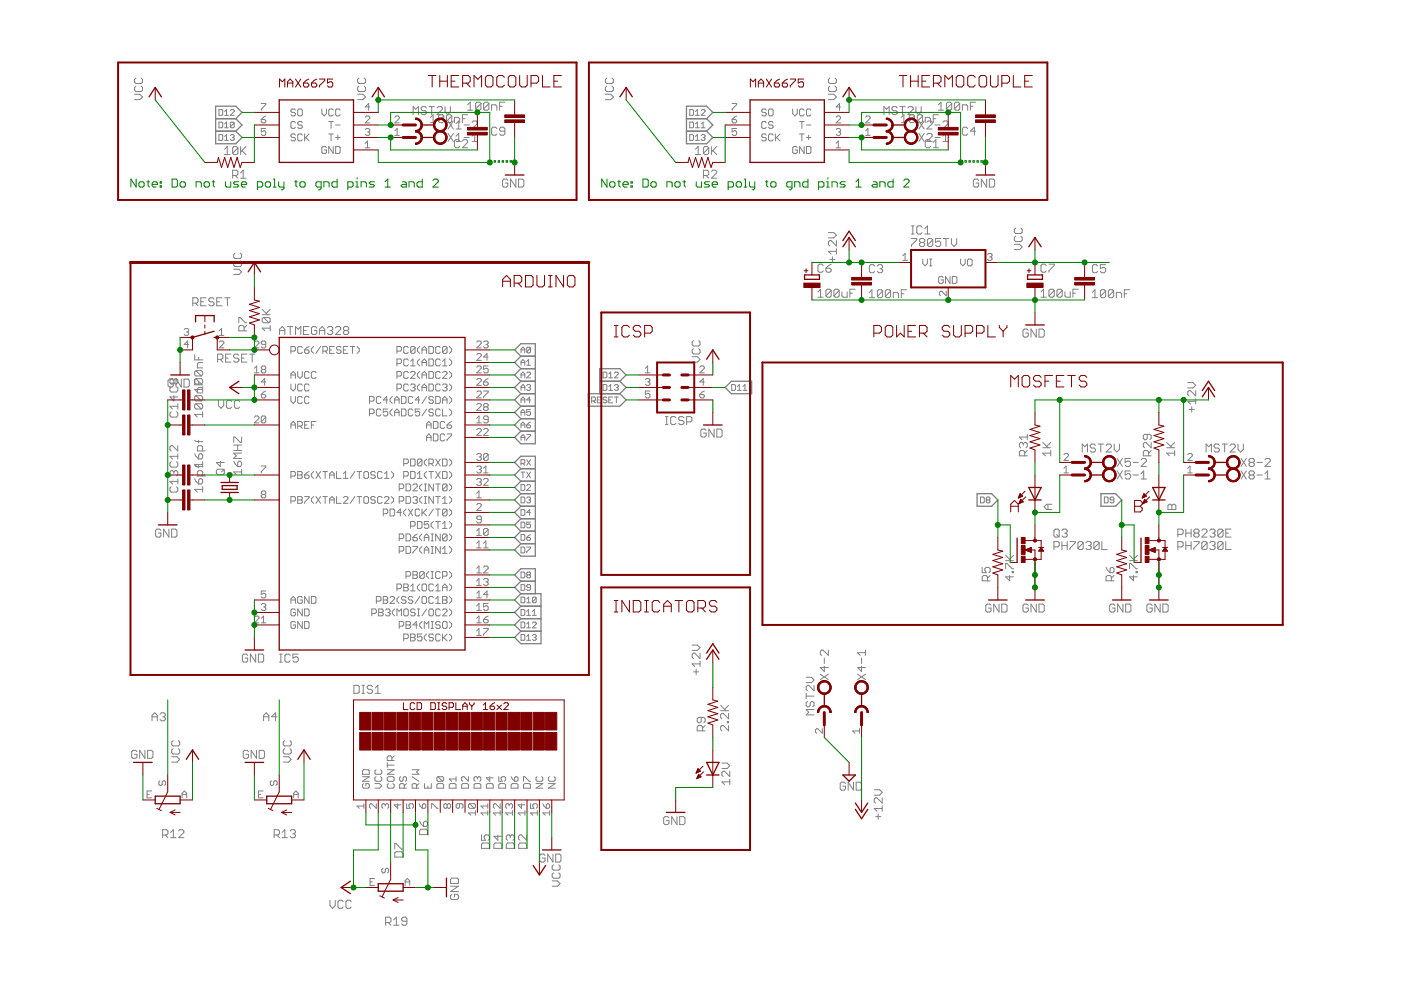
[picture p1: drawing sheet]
<svg xmlns="http://www.w3.org/2000/svg" width="297mm" height="210mm" viewBox="0 0 297 210" stroke-linecap="round" stroke-linejoin="round" font-family="sans-serif">
<g fill="none" stroke="#808080" stroke-width=".21">
<path d="M28.5 20h1.2l.5 .6-.5 .5h-1.2M28.8 18.3l-.3 .3v.5l.3 .3h1.1l.3-.3v-.5l-.3-.3M28.8 16.6l-.3 .2v.6l.3 .3h1.1l.3-.3v-.6l-.3-.2M75.8 20h1.1l.6 .6-.6 .5h-1.1M76.1 18.3l-.3 .3v.5l.3 .3h1.1l.3-.3v-.5l-.3-.3M76.1 16.6l-.3 .2v.6l.3 .3h1.1l.3-.3v-.6l-.3-.2M128.4 20h1.1l.5 .6-.5 .5h-1.1M128.6 18.3l-.2 .3v.5l.2 .3h1.2l.2-.3v-.5l-.2-.3M128.6 16.6l-.2 .2v.6l.2 .3h1.2l.2-.3v-.6l-.2-.2M175.6 20h1.2l.5 .6-.5 .5h-1.2M175.9 16.6l-.3 .2v.6l.3 .3h1.1l.3-.3v-.6l-.3-.2M175.9 18.3l-.3 .3v.5l.3 .3h1.1l.3-.3v-.5l-.3-.3"/>
<path d="M46.4 23.2h.6l.2 .2v.9l-.2 .1h-.6zM46.4 25.9h.6l.2 .2v.8l-.2 .2h-.6zM46.4 28.5h.6l.2 .2v.8l-.2 .3h-.6zM47.6 23.6l.4-.4v1.2M47.6 26.3l.4-.4v1.2M47.6 28.9l.4-.4v1.3M47.6 31.6l.6-.5v1.7M47.6 32.8h1.1M47.6 27.1h.8M47.6 24.4h.8M47.6 29.8h.8M48.8 28.7l.2-.2h.4l.3 .2-.3 .4"/>
<path d="M48.8 23.4l.2-.2h.4l.3 .2v.2l-.9 .8h.9M49.3 29.1h.1M49.3 37.2h.9l.2-.3v-.5l-.2-.3h-.9v1.7M49.4 29.1l.3 .2-.3 .5h-.4l-.2-.3M49.7 26.1v.8l-.3 .2h-.4l-.2-.2M49.7 26.1l-.3-.2h-.4l-.2 .2v.8M49.7 26.1l-.9 .8M49.9 37.2l.5 .6M50.4 31.4v1.1l-.2 .3h-.6l-.3-.3M50.4 31.4l-.2-.3h-.6l-.3 .3v1.1M50.4 31.4l-1.1 1.1M51 36.7l.6-.6v1.7"/>
<path d="M51 31.1v1.7M51 37.8h1.1M51.3 31.9l.8 .9M52.1 31.1l-1.1 1.1M55.4 21.9h.9v.3l-.9 1v.2M55.4 25.3h.7l.2 .3v.2l-.2 .3h-.5l-.2-.3zM56.3 27.2h-.9v.8l.5-.3h.2l.2 .3v.5l-.2 .2h-.5l-.2-.2M56.3 24.6l-.9 .7M62.6 23.3l-.2-.2h-.5l-.2 .2v.3l.2 .2h.5l.2 .3-.2 .5h-.5l-.2-.3M62.6 28.7l-.2-.3h-.5l-.2 .5 .2 .2h.5l.2 .3v.2l-.2 .3h-.5l-.2-.3M62.6 26l-.2-.2h-.5l-.2 .2v1l.2 .2h.5l.2-.2M63.1 23.3l.3-.2h.5l.2 .2v1l-.2 .3h-.5l-.3-.3z"/>
<path d="M64.1 26l-.2-.2h-.5l-.3 .2v.2l.3 .3h.5l.2 .2v.3l-.2 .2h-.5l-.3-.2M64.1 28.7l-.2-.3h-.5l-.3 .3v.9l.3 .3h.5l.2-.3M64.6 28.4v1.5M64.8 29.1l.7 .8M65.5 28.4l-.9 1M68.2 23.1v1l.5 .5 .5-.5v-1M69.2 31.3l-.2-.2h-.5l-.3 .2v1l.3 .2h.5l.2-.2v-.5h-.5M69.7 25.8h1M69.7 28.4h1M70.2 25.8v1.4M70.2 28.4v1.5M70.7 23.3l-.3-.2h-.5l-.2 .2v1l.2 .3h.5l.3-.3"/>
<path d="M70.7 31.1v1.4l-1-1.4v1.4M71.2 31.1h.7l.2 .2v1l-.2 .2h-.7zM71.2 26.5h.9M71.2 29.1h.9M71.6 28.7v.9M72.1 23.3l-.2-.2h-.5l-.2 .2v1l.2 .3h.5l.2-.3M77.4 24.8l.3-.2h.5l.2 .2v.3l-1 1h1M77.4 27.5l.3-.3h.5l.2 .3-.2 .5M77.4 30.4l.5-.5v1.4M77.4 31.3h1M77.9 28h.3M78.2 28l.2 .2v.3l-.2 .2h-.5l-.3-.2"/>
<path d="M78.4 22.7h-1l.8-.8v1.5M83.7 24.8l.2-.2h.5l.3 .2v.3l-1 1h1M83.7 28.7h1M83.7 27.7l.5-.5v1.5M87.6 24.3v-1.7l.5 .6 .6-.6v1.7M90.4 22.9l-.3-.3h-.5l-.3 .3v.3l.3 .3h.5l.3 .2v.3l-.3 .3h-.5l-.3-.3M91 22.6h1.1M91.3 24.9l.5-.6v1.7M91.3 26h1.1M91.5 22.6v1.7M92.7 22.9l.2-.3h.6l.3 .3v.3l-1.1 1.1h1.1M94.1 24.6v1.1l-.3 .3h-.6l-.2-.3"/>
<path d="M94.1 24.6l-.3-.3h-.6l-.2 .3v1.1M94.1 24.6l-1.1 1.1M94.4 22.6v1.1l.5 .6M94.9 24.3h.6l.3 .3M95 28.3l1.1 1.7M95 25.7l1.1 1.6M95.5 22.6v1.1l-.8 .9v1.1M95.8 24.6v1.1l-.3 .3h-.6l-.2-.3M95.8 24.6l-1.1 1.1M96.1 28.3l-1.1 1.7M96.1 25.7l-1.1 1.6M96.4 26v-1.1h.8l.3 .3v.8"/>
<path d="M96.7 28.9l.6-.6v1.7M96.7 26.2l.6-.5v1.6M96.7 30h1.1M96.7 27.3h1.1M97.5 29.9l-.3-.3h-.6l-.2 .3v1.1l.2 .3h.6l.3-.3M98 25.2h.6M98 29.9l.3-.3h.6l.2 .3v.3l-1.1 1.1h1.1M98.4 26.5h1.1M98.4 29.1h1.1M99.1 24.3h-1.1v1.7M99.1 22.2l.6-.5v1.7M99.1 23.4h1.2"/>
<path d="M100.1 30h1.1M100.1 28.9l.5-.6v1.7M100.1 25.9l.3-.2h.5l.3 .2v.3l-1.1 1.1h1.1M102 21.9v1.2l-.3 .3h-.6l-.3-.3M102 21.9l-.3-.2h-.6l-.3 .2v1.2M102 21.9l-1.2 1.2M103.7 21.9v1.2l-.3 .3h-.6l-.3-.3M103.7 21.9l-.3-.2h-.6l-.3 .2v1.2M103.7 21.9l-1.2 1.2M104.2 23.4v-1.2h.9l.2 .3v.9M105.3 27.3l-.2-.3h-.6l-.3 .3v1.1l.3 .3h.6l.2-.3M105.9 22.5h.6"/>
<path d="M107 27.8h-.8l-.3-.3v-.2l.3-.3h.6l.2 .3v1.1l-.2 .3h-.6l-.3-.3M107 21.7h-1.1v1.7M107.7 38.2l-.3-.2h-.6l-.2 .2v1.2l.2 .3h.6l.3-.3v-.6h-.6M109.4 38v1.7l-1.2-1.7v1.7M109.9 38h.9l.3 .2v1.2l-.3 .3h-.9zM146.2 23.2h.7l.1 .2v.9l-.1 .1h-.7zM146.2 25.9h.7l.1 .2v.8l-.1 .2h-.7zM146.2 28.5h.7l.1 .2v.8l-.1 .3h-.7zM147.4 32.8h1.2M147.4 31.6l.6-.5v1.7M147.4 23.6l.4-.4v1.2M147.4 26.3l.4-.4v1.2"/>
<path d="M147.4 28.9l.4-.4v1.3M147.4 27.1h.9M147.4 24.4h.9M147.4 29.8h.9M148.7 28.7l.2-.2h.4l.2 .2-.2 .4M148.7 26.3l.4-.4v1.2M148.7 27.1h.8M148.7 23.4l.2-.2h.4l.2 .2v.2l-.8 .8h.8M149.1 29.1h.2M149.1 37.2h.9l.3-.3v-.5l-.3-.3h-.9v1.7M149.3 29.1l.2 .2-.2 .5h-.4l-.2-.3M149.7 37.2l.6 .6"/>
<path d="M150.3 31.4v1.1l-.3 .3h-.6l-.3-.3M150.3 31.4l-.3-.3h-.6l-.3 .3v1.1M150.3 31.4l-1.2 1.1M150.8 36.4l.3-.3h.6l.3 .3v.3l-1.2 1.1h1.2M150.8 31.1v1.7M151.1 31.9l.9 .9M152 31.1l-1.2 1.1M155.2 21.9h1v.3l-1 1v.2M155.2 25.3h.7l.3 .3v.2l-.3 .3h-.5l-.2-.3zM156.2 27.2h-1v.8l.5-.3h.2l.3 .3v.5l-.3 .2h-.5l-.2-.2M156.2 24.6l-1 .7M162.5 26l-.3-.2h-.5l-.2 .2v1l.2 .2h.5l.3-.2"/>
<path d="M162.5 23.3l-.3-.2h-.5l-.2 .2v.3l.2 .2h.5l.3 .3-.3 .5h-.5l-.2-.3M162.5 28.7l-.3-.3h-.5l-.2 .5 .2 .2h.5l.3 .3v.2l-.3 .3h-.5l-.2-.3M162.9 23.3l.3-.2h.5l.2 .2v1l-.2 .3h-.5l-.3-.3zM163.9 28.7l-.2-.3h-.5l-.3 .3v.9l.3 .3h.5l.2-.3M163.9 26l-.2-.2h-.5l-.3 .2v.2l.3 .3h.5l.2 .2v.3l-.2 .2h-.5l-.3-.2M164.4 28.4v1.5M164.6 29.1l.8 .8M165.4 28.4l-1 1M168.1 23.1v1l.5 .5 .4-.5v-1M169 31.3l-.2-.2h-.5l-.2 .2v1l.2 .2h.5l.2-.2v-.5h-.4M169.5 25.8h1M169.5 28.4h1"/>
<path d="M170 25.8v1.4M170 28.4v1.5M170.5 23.3l-.3-.2h-.4l-.3 .2v1l.3 .3h.4l.3-.3M170.5 31.1v1.4l-1-1.4v1.4M171 31.1h.7l.2 .2v1l-.2 .2h-.7zM171 26.5h.9M171 29.1h.9M171.4 28.7v.9M171.9 23.3l-.2-.2h-.5l-.2 .2v1l.2 .3h.5l.2-.3M177.3 24.8l.2-.2h.5l.2 .2v.3l-.9 1h.9M177.3 27.5l.2-.3h.5l.2 .3-.2 .5M177.3 31.3h.9"/>
<path d="M177.3 30.4l.4-.5v1.4M177.7 28h.3M178 28l.2 .2v.3l-.2 .2h-.5l-.2-.2M178.2 22.7h-.9l.7-.8v1.5M183.5 24.8l.3-.2h.5l.2 .2v.3l-1 1h1M183.5 28.7h1M183.5 27.7l.5-.5v1.5M187.4 24.3v-1.7l.6 .6 .5-.6v1.7M190.2 22.9l-.3-.3h-.5l-.3 .3v.3l.3 .3h.5l.3 .2v.3l-.3 .3h-.5l-.3-.3M190.8 22.6h1.1M191.1 26h1.1M191.1 24.9l.5-.6v1.7"/>
<path d="M191.3 22.6v1.7M192.5 22.9l.3-.3h.5l.3 .3v.3l-1.1 1.1h1.1M193.9 24.6v1.1l-.3 .3h-.5l-.3-.3M193.9 24.6l-.3-.3h-.5l-.3 .3v1.1M193.9 24.6l-1.1 1.1M194.2 22.6v1.1l.5 .6 .6-.6v-1.1M194.8 28.3l1.1 1.7M194.8 25.7l1.1 1.6M195.6 24.6v1.1l-.3 .3h-.5l-.3-.3M195.6 24.6l-.3-.3h-.5l-.3 .3v1.1M195.6 24.6l-1.1 1.1M195.9 28.3l-1.1 1.7"/>
<path d="M195.9 25.7l-1.1 1.6M196.2 26v-1.1h.8l.3 .3v.8M196.5 25.9l.3-.2h.6l.2 .2v.3l-1.1 1.1h1.1M196.5 28.6l.3-.3h.6l.2 .3v.3l-1.1 1.1h1.1M197.3 29.9l-.3-.3h-.6l-.2 .3v1.1l.2 .3h.6l.3-.3M197.9 25.2h.5M197.9 31.3h1.1M197.9 30.2l.5-.6v1.7M198.2 26.5h1.1M198.2 29.1h1.1M199 23.4h1.1M199 22.2l.5-.5v1.7"/>
<path d="M199 24.3h-1.1v1.7M199.9 25.9l.3-.2h.5l.3 .2v.3l-1.1 1.1h1.1M199.9 28.9l.6-.6v1.7M199.9 30h1.1M201.8 21.9v1.2l-.3 .3h-.6l-.2-.3M201.8 21.9l-.3-.2h-.6l-.2 .2v1.2M201.8 21.9l-1.1 1.2M203.5 21.9v1.2l-.3 .3h-.6l-.2-.3M203.5 21.9l-.3-.2h-.6l-.2 .2v1.2M203.5 21.9l-1.1 1.2M204 23.4v-1.2h.9l.3 .3v.9M205.2 27.3l-.3-.3h-.6l-.3 .3v1.1l.3 .3h.6l.3-.3"/>
<path d="M205.7 22.5h.6M206.9 21.7h-1.2v1.7M206.9 27.8h-1.2l.9-.8v1.7M207.5 38.2l-.3-.2h-.5l-.3 .2v1.2l.3 .3h.5l.3-.3v-.6h-.6M209.2 38v1.7l-1.1-1.7v1.7M209.8 38h.8l.3 .2v1.2l-.3 .3h-.8zM49.6 57.1h1.1l.5 .6-.5 .5h-1.1M49.8 55.4l-.2 .3v.5l.2 .3h1.1l.3-.3v-.5l-.3-.3M49.8 53.7l-.2 .3v.5l.2 .3h1.1l.3-.3v-.5l-.3-.3M174.5 56.3l-.3-.3h-.5l-.3 .3v1.1l.3 .3h.5l.3-.3M175.1 56.9h.8l.3 .2v.3l-.3 .3h-.5l-.3-.3zM175.6 49.3h1.2l.5 .6-.5 .5h-1.2"/>
<path d="M175.9 55h1.1M176.2 56l-.5 .3-.6 .6M176.5 54.4v1.2M177.3 53.3h-1.7l.6 .6M177.3 51v1.2l-1.1-1.2h-.3l-.3 .3v.6l.3 .3M177.3 52.7v1.2M185.4 56.4l-.2-.3h-.6l-.3 .3v1.1l.3 .3h.6l.2-.3M186 56.4l.3-.3h.6l.2 .3v.3l-.2 .3M186.6 57h.3M186.9 57l.2 .3v.2l-.2 .3h-.6l-.3-.3M191.4 54.2l.5-.5v1.5M191.4 55.2h1"/>
<path d="M193.3 50.6h1.1v.2l-1.1 1.2v.3M193.3 49.6h.5M193.3 47.9h.5M193.5 47.9v1.7M195.2 51.4l-.3-.3v-.3l.3-.2h.6l.3 .2v.3l-.3 .3M195.2 51.4l-.3 .3v.3l.3 .3h.6l.3-.3v-.3l-.3-.3M195.2 51.4h.6M195.5 48.2l-.3-.3h-.6l-.2 .3v1.1l.2 .3h.6l.3-.3M195.6 54.9v1l.5 .5 .5-.5v-1M196.1 48.5l.5-.6v1.7M196.1 49.6h1.1M197.1 56.4h.5"/>
<path d="M197.1 54.9h.5M197.3 54.9v1.5M197.8 50.8l-.3-.2h-.6l-.3 .2v1.2M197.8 50.8v1.2l-.3 .3h-.6l-.3-.3M197.8 50.8l-1.2 1.2M199.5 50.6h-1.2v.8l.6-.3h.3l.3 .3v.6l-.3 .3h-.6l-.3-.3M200 58.9l-.3-.3h-.4l-.3 .3v.9l.3 .3h.4l.3-.3v-.4h-.5M200 50.6h1.1M200.6 50.6v1.7M201.4 58.6v1.5l-.9-1.5v1.5M201.7 50.6v1.1l.6 .6 .5-.6v-1.1M201.9 58.6h.7l.3 .3v.9l-.3 .3h-.7z"/>
<path d="M203.7 54.9v1l.5 .5 .4-.5v-1M205.4 54.9h.4l.3 .3v.9l-.3 .3h-.4l-.3-.3v-.9zM209.4 54l.2-.3h.5l.2 .3v.2l-.2 .3M209.8 54.5h.3M210.1 54.5l.2 .2v.3l-.2 .2h-.5l-.2-.2M215.1 51.8h1.1l.5 .5-.5 .6h-1.1M215.3 50.1l-.2 .3v.5l.2 .3h1.2l.2-.3v-.5l-.2-.3M215.3 48.4l-.2 .3v.5l.2 .3h1.2l.2-.3v-.5l-.2-.3M221.8 56.3l-.3-.3h-.5l-.3 .3v1.1l.3 .3h.5l.3-.3M222.4 56h1.1v.3l-1.1 1.1v.3M232.7 56.4l-.3-.3h-.5l-.3 .3v1.1l.3 .3h.5l.3-.3M234.4 56.1h-1.1v.9l.5-.3h.3l.3 .3v.5l-.3 .3h-.5l-.3-.3"/>
<path d="M39.1 69.9l.2-.2h.5l.2 .2v.2l-.2 .3M39.5 70.4h.3M39.8 70.4l.2 .2-.2 .5h-.5l-.2-.2M40 73h-.9l.7-.7v1.5M40.9 64.3h.8l.3-.3v-.6l-.3-.3h-.8v1.7M41.3 75.2v1.1h1.7M41.4 64.3l.6 .5M41.6 78.6h1.1l.3 .3v.5l-.3 .3M41.6 78.6l-.3 .3v.5l.3 .3h1.1M41.6 78.6l1.1 1.1M42.1 75.7v.6M42.6 64h.5"/>
<path d="M43 76.9h-.9l-.3 .3v.8h1.2M43.7 63.1h-1.1v1.7h1.1M45.4 63.4l-.3-.3h-.5l-.3 .3v.3l.3 .3h.5l.3 .3v.3l-.3 .2h-.5l-.3-.2M46 64h.5M46.1 76.2h.9l.3-.3v-.5l-.3-.3h-.9v1.7M46.5 72.5l.2-.2h.5l.3 .2v.3l-1 1h1M46.5 71.1h1M46.5 70.1l.5-.4v1.4M46.7 76.2l.6 .6M47.1 63.1h-1.1v1.7h1.1M47.6 63.1h1.2M47.8 75.9h.6"/>
<path d="M48.2 63.1v1.7M49 75.1h-1.2v1.7h1.2M50.6 68.4v-1.1h.3l1.1 1.1h.3M50.7 75.4l-.3-.3h-.6l-.3 .3v.2l.3 .3h.6l.3 .3v.3l-.3 .3h-.6l-.3-.3M51.2 75.9h.6M51.8 70.1v-.8l-.3-.3h-.6l-.3 .3v.8h1.7M52.3 69l-.5 .6M52.3 75.1h-1.1v1.7h1.1M52.9 75.1h1.1M53.5 75.1v1.7M53.9 72.5l.3-.2h.5l.2 .2v.3l-1 1h1M53.9 78.1l.5-.5v1.5"/>
<path d="M53.9 79.1h1M55.6 66.7h1.7M55.6 65.6l1.1 1.1M55.6 78.3l-.2-.2 .2-.5h.5l.2 .3-.2 .4M55.6 78.3l-.2 .3v.2l.2 .3h.5l.2-.3v-.2l-.2-.3M55.6 78.3h.5M55.9 67.3h1.1l.3 .3v.6l-.3 .2M55.9 67.3l-.3 .3v.6l.3 .2h1.1M55.9 67.3l1.1 1.1M56.3 73h-.7l-.2-.2v-.3l.2-.2h.5l.2 .2v1l-.2 .3h-.5l-.2-.3M57.3 69.6h-1.7l.6 .5M57.3 69v1.1"/>
<path d="M57.3 65.6l-.9 .8M59.3 70.9v-1.1l.5-.6 .6 .6v1.1M59.3 70.1h1.1M61 69.2h1.1M61.5 69.2v1.7M61.7 74.4h.7l.2-.2v-.5l-.2-.2h-.7v1.4M61.7 79.5h.9M62.7 70.9v-1.7l.5 .6 .6-.6v1.7M63.1 78.8v.9l.5 .5 .5-.5v-.9M64.1 73.7l-.2-.2h-.5l-.3 .2v1l.3 .2h.5l.2-.2M64.3 70.1h.6M64.6 74.2h.7l.2 .5-.2 .2h-.5l-.2-.2z"/>
<path d="M65.5 69.2h-1.2v1.7h1.2M65.5 79l-.2-.2h-.5l-.2 .2v1l.2 .2h.5l.2-.2M65.5 73.5l-.9 .7M66.5 73.5l-.5 .5v.4l.5 .5M67 79l-.2-.2h-.5l-.3 .2v1l.3 .2h.5l.2-.2M67.2 69.5l-.3-.3h-.6l-.3 .3v1.2l.3 .2h.6l.3-.2v-.6h-.6M67.7 70.1h1.2M67.7 70.9v-1.1l.6-.6 .6 .6v1.1M68 73.5l-1 1.4M68.5 74.4h.7l.2-.2v-.5l-.2-.2h-.7v1.4M68.9 74.4l.5 .5M69.4 69.5l.3-.3h.6l.2 .3v.3l-.2 .3"/>
<path d="M69.9 74.2h.5M70 70.1h.3M70.3 70.1l.2 .3v.3l-.2 .2h-.6l-.3-.2M70.9 73.5h-1v1.4h1M71.1 69.5l.3-.3h.6l.2 .3v.3l-1.1 1.1h1.1M72.3 73.7l-.2-.2h-.5l-.2 .2v.3l.2 .2h.5l.2 .2-.2 .5h-.5l-.2-.2M72.8 74.2h.5M73.1 70.1h.6M73.1 70.1l-.3-.3v-.3l.3-.3h.6l.2 .3v.3l-.2 .3M73.1 70.1l-.3 .3v.3l.3 .2h.6l.2-.2v-.3l-.2-.3M73.8 73.5h-1v1.4h1M74.3 73.5h.9"/>
<path d="M74.7 73.5v1.4M75.7 73.5l.5 .5v.4l-.5 .5M84.2 79.7h.7l.2-.2v-.5l-.2-.2h-.7v1.4M84.2 74.4h.7l.2-.2v-.5l-.2-.2h-.7v1.4M84.2 77.1h.7l.2-.2v-.5l-.2-.3h-.7v1.5M86.6 73.7l-.3-.2h-.4l-.3 .2v1l.3 .2h.4l.3-.2M86.6 76.4l-.3-.3h-.4l-.3 .3v.9l.3 .3h.4l.3-.3M86.6 79l-.3-.2h-.4l-.3 .2v1l.3 .2h.4l.3-.2M87.1 76.6l.4-.5v1.5M87.1 79l.2-.2h.5l.2 .2v.2l-.9 1h.9M87.1 77.6h.9M88 73.7l-.2-.2h-.5l-.2 .2v1"/>
<path d="M88 73.7v1l-.2 .2h-.5l-.2-.2M88 73.7l-.9 1M89 73.5l-.5 .5v.4l.5 .5M89 76.1l-.5 .5v.5l.5 .5M89 78.8l-.5 .4v.5l.5 .5M89.5 76.9h.9M89.5 74.9v-.9l.5-.5 .4 .5v.9M89.5 77.6v-1l.5-.5 .4 .5v1M89.5 79.5h.9M89.5 74.2h.9M90.9 73.5h.8l.2 .2v1l-.2 .2h-.8zM90.9 76.1h.8l.2 .3v.9l-.2 .3h-.8z"/>
<path d="M90.9 78.8h.8l.2 .2v1l-.2 .2h-.8zM93.3 76.4l-.2-.3h-.5l-.2 .3v.9l.2 .3h.5l.2-.3M93.3 73.7l-.2-.2h-.5l-.2 .2v1l.2 .2h.5l.2-.2M93.3 79l-.2-.2h-.5l-.2 .2v1l.2 .2h.5l.2-.2M93.8 79l.3-.2h.5l.2 .2v.2l-1 1h1M93.8 77.6h1M93.8 76.6l.5-.5v1.5M94.8 73.7l-.2-.2h-.5l-.3 .2v1M94.8 73.7v1l-.2 .2h-.5l-.3-.2M94.8 73.7l-1 1M95.3 78.8l.5 .4v.5l-.5 .5M95.3 73.5l.5 .5v.4l-.5 .5"/>
<path d="M95.3 76.1l.5 .5v.5l-.5 .5M101.1 77.9l.2-.3h.5l.2 .3v.2l-.9 1h.9M101.1 72.5l.2-.2h.5l.2 .2v.3l-.9 1h.9M101.1 75.2l.2-.2h.5l.2 .2v.2l-.9 1h.9M102.5 72.5l.3-.2h.5l.2 .2v.3l-.2 .2M103 73h.3M103.3 73l.2 .3v.2l-.2 .3h-.5l-.3-.3M103.5 77.6h-1v.7l.8-.2 .2 .2v.5l-.2 .3h-.5l-.3-.3M103.5 75.7h-1l.8-.7v1.4M110.5 76.9h.8M110.5 79.5h.8M110.5 74.2h.8"/>
<path d="M110.5 74.8v-.8l.4-.4 .4 .4v.8M110.5 77.4v-.8l.4-.4 .4 .4v.8M111.7 76.6l.4-.4v1.2M111.7 79.1l.2-.2h.4l.2 .2v.2l-.8 .8h.8M111.7 77.4h.8M112.5 73.8v.8l-.2 .2h-.4l-.2-.2M112.5 73.8l-.2-.2h-.4l-.2 .2v.8M112.5 73.8l-.8 .8M127.9 78.9h.6l.2 .2v.8l-.2 .2h-.6zM129.1 79.3l.4-.4v1.2M130.3 79.1l.2-.2h.4l.2 .2v.2l-.8 .8h.8M136.8 79.1h1"/>
<path d="M136.8 78.1l.5-.5v1.5M146.7 75.6h1.2l.5 .6-.5 .6h-1.2M147 73.9l-.3 .3v.6l.3 .3h1.1l.3-.3v-.6l-.3-.3M147 72.2l-.3 .3v.6l.3 .3h1.1l.3-.3v-.6l-.3-.3M148.4 77.9l.2-.3h.5l.2 .3v.2l-.9 1h.9M173.4 61.9l.6-.6v1.7M173.4 63h1.1M176.2 61.6v1.1l-.3 .3h-.5l-.3-.3M176.2 61.6l-.3-.3h-.5l-.3 .3v1.1M176.2 61.6l-1.1 1.1M177.9 61.6v1.1l-.3 .3h-.5l-.3-.3M177.9 61.6l-.3-.3h-.5l-.3 .3v1.1"/>
<path d="M177.9 61.6l-1.1 1.1M178.5 61.9v.8l.3 .3h.8v-1.1M180.2 62.2h.5M181.3 61.3h-1.1v1.7M184.3 62l.6-.6v1.7M184.3 63.1h1.1M187.1 61.7v1.1l-.2 .3h-.6l-.3-.3M187.1 61.7l-.2-.3h-.6l-.3 .3v1.1M187.1 61.7l-1.1 1.1M188.8 61.7v1.1l-.2 .3h-.6l-.3-.3M188.8 61.7l-.2-.3h-.6l-.3 .3v1.1M188.8 61.7l-1.1 1.1"/>
<path d="M189.4 63.1v-1.1h.8l.3 .3v.8M191.1 62.3h.5M192.2 61.4h-1.1v1.7M200.6 61.7v1l-1-1h-.2l-.2 .3v.5l.2 .2M218 70.1l-.3-.3h-.5l-.3 .3v1.1l.3 .3h.5l.3-.3v-.6h-.6M219.7 69.8v1.7l-1.1-1.7v1.7M220.3 69.8h.8l.3 .3v1.1l-.3 .3h-.8zM220.7 63h1.1M220.7 61.9l.6-.6v1.7M223.5 61.6v1.1l-.3 .3h-.5l-.3-.3M223.5 61.6l-.3-.3h-.5l-.3 .3v1.1M223.5 61.6l-1.1 1.1"/>
<path d="M225.2 61.6v1.1l-.3 .3h-.5l-.3-.3M225.2 61.6l-.3-.3h-.5l-.3 .3v1.1M225.2 61.6l-1.1 1.1M225.8 61.9v.8l.3 .3h.8v-1.1M227.5 62.2h.5M228.6 61.3h-1.1v1.7M231.6 63.1h1.1M231.6 62l.6-.6v1.7M234.4 61.7v1.1l-.3 .3h-.5l-.3-.3M234.4 61.7l-.3-.3h-.5l-.3 .3v1.1M234.4 61.7l-1.1 1.1M236.1 61.7v1.1l-.3 .3h-.5l-.3-.3"/>
<path d="M236.1 61.7l-.3-.3h-.5l-.3 .3v1.1M236.1 61.7l-1.1 1.1M236.7 63.1v-1.1h.8l.3 .3v.8M238.4 62.3h.5M239.5 61.4h-1.1v1.7M36.3 97.9l-.3 .3v.5l.3 .3h1.1l.3-.3v-.5l-.3-.3M36.3 82l-.3 .3v.5l.3 .3h1.1l.3-.3v-.5l-.3-.3M36.3 87.3l-.3 .3v.5l.3 .3h1.1l.3-.3v-.5l-.3-.3M36.7 80.7l-.2-.3h-.6l-.3 .3v1.1l.3 .3h.6l.2-.3v-.6h-.5M36.9 80.6l-.3-.3h-.3l-.3 .3v.5l.3 .3h.3l.3-.3M36.9 80.6l.2-.3h.3l.3 .3v.5l-.3 .3h-.3l-.2-.3M36.9 80.6v.5"/>
<path d="M36.9 83.9v1.1l-.9-.8h1.7M37.7 94.5v1.1l-1.1-1.1h-.3l-.3 .3v.5l.3 .3M37.7 85.6v1.1M37.7 96.2v1.1M37.7 96.8h-1.7l.6 .5M37.7 86.1h-1.7l.6 .6M38.4 80.4v1.7l-1.1-1.7v1.7M39 80.4h.9l.2 .3v1.1l-.2 .3h-.9zM41.3 96.2l.3 .6 .5 .5M41.3 93.3l.3 .3h1.4M41.3 98.6l.3 .3h1.4M41.3 80.5v1.1h1.7"/>
<path d="M41.3 81.1l.3 .3h1.1M41.6 83.9l-.3 .3v.5l.3 .3h1.1M41.6 80.3h1.1l.3 .3v.5l-.3 .3M41.6 83.9h1.1l.3 .3v.5l-.3 .3M41.6 85.6h1.1l.3 .3v.5l-.3 .3M41.6 85.6l-.3 .3v.5l.3 .3h1.1M41.6 85.6l1.1 1.1M41.6 83.9l1.1 1.1M41.6 80.3l-.3 .3M41.6 80.3l1.1 1.1M42.1 96.5l.3-.3h.3l.3 .3v.5l-.3 .3h-.6zM42.1 81v.6"/>
<path d="M42.1 93.3v.6M42.1 98.6v.6M43 98.5h-1.7l.5 .5M43 82v1.1M43 87.3v1.1M43 95.6v-.8l-.3-.3h-.6l-.3 .3v.8h1.7M43 97.9v1.1M43 82.2h-.9l-.3 .3v.8h1.2M43 87.9h-1.7l.5 .5M43 82.6h-1.7l.5 .5M46.1 99.5h1.2l.3 .3v.5l-.3 .3h-1.2l-.2-.3v-.5zM46.3 84.9v1.1l.6 .6 .5-.6v-1.1"/>
<path d="M46.7 97.8v1.1l-.8-.8h1.7M47.6 99.5l-.6 .6M49.1 85.2l-.2-.3h-.6l-.3 .3v1.1l.3 .3h.6l.2-.3M49.6 97.8l.2 .5 .6 .6M49.6 95.5h1.6M49.6 94.4h1.6M50.4 98.1l.3-.3h.2l.3 .3v.5l-.3 .3h-.5zM50.4 94.4v1.1M50.8 85.2l-.3-.3h-.5l-.3 .3v1.1l.3 .3h.5l.3-.3M51.2 96.1h-1.6l.5 .5-.5 .6h1.6M51.2 92.7v1.1h-.3l-1.1-1.1h-.2v1.1M51.2 99.5v1.1"/>
<path d="M53.9 88.5l.3-.3h.5l.2 .3v.2l-1 1h1M55.4 83.6h.7l.2 .5-.2 .3h-.5l-.2-.3zM55.4 98.8h.9v.2l-.9 1v.3M56.3 88.5v.9l-.2 .3h-.5l-.2-.3M56.3 88.5l-.2-.3h-.5l-.2 .3v.9M56.3 81h-.9l.7-.7v1.4M56.3 82.9l-.9 .7M56.3 88.5l-.9 .9M61.7 80.2v-1l.5-.4 .4 .4v1M61.7 81.4v1l.5 .5 .4-.5v-1M61.7 84.1v.9l.5 .5 .4-.5v-.9M61.7 90.8v-.9l.5-.5 .4 .5v.9"/>
<path d="M61.7 90.1h.9M63.1 90.3h.8l.2-.2v-.5l-.2-.2h-.8v1.4M63.1 100h.8l.2 .2-.2 .5 .2 .2v.3l-.2 .2h-.8zM63.6 90.3l.5 .5M64.1 81.7l-.2-.3h-.5l-.3 .3v.9l.3 .3h.5l.2-.3M64.1 84.3l-.2-.2h-.5l-.3 .2v1l.3 .2h.5l.2-.2M64.6 90.1h.5M65.5 81.7l-.2-.3h-.5l-.2 .3v.9l.2 .3h.5l.2-.3M65.5 84.3l-.2-.2h-.5l-.2 .2v1l.2 .2h.5l.2-.2M65.5 89.4h-.9v1.4h.9M65.5 100l-.9 .7M66 90.1h.5"/>
<path d="M66.5 100l-.5 .5v.4l.5 .5M67 89.4h-1v1.4M67 100l1 1.4M68 100l-1 1.4M68.5 100h.9M68.9 100v1.4M71.4 100v1.4h.9M75.2 100l-.9 1.4M75.7 100h1M76.2 100v1.4M77.4 100h.5l.2 .2v1l-.2 .2h-.5l-.2-.2v-1zM78.3 85h.8l.2-.2v-.5l-.2-.2h-.8v1.4"/>
<path d="M78.3 87.7h.8l.2-.3v-.4l-.2-.3h-.8v1.5M80.8 87l-.3-.3h-.5l-.2 .3v.9l.2 .3h.5l.3-.3M80.8 84.3l-.3-.2h-.5l-.2 .2v1l.2 .2h.5l.3-.2M82.2 86.7h-.9v.7l.4-.2h.3l.2 .2v.5l-.2 .3h-.5l-.2-.3M82.2 84.8h-.9l.7-.7v1.4M83 100l.4 .5v.4l-.4 .5M83.2 84.1l-.5 .5v.4l.5 .5M83.2 86.7l-.5 .5v.5l.5 .5M83.7 85.5v-.9l.5-.5 .4 .5v.9M83.7 88.2v-1l.5-.5 .4 .5v1M83.7 87.4h.9M83.7 84.8h.9"/>
<path d="M84.2 82.4h.7l.2-.3v-.4l-.2-.3h-.7v1.5M85.1 86.7h.8l.2 .3v.9l-.2 .3h-.8zM85.1 84.1h.8l.2 .2v1l-.2 .2h-.8zM85.6 98.3h.7l.3-.3v-.4l-.3-.3h-.7v1.5M86.6 81.7l-.3-.3h-.4l-.3 .3v.9l.3 .3h.4l.3-.3M87.1 97.3h.7l.2 .3v.9l-.2 .3h-.7zM87.1 81.7l.2-.3h.5l.2 .3v.2l-.2 .2M87.1 100h.7l.2 .2v1l-.2 .2h-.7zM87.5 87l-.2-.3h-.5l-.2 .3v.9l.2 .3h.5l.2-.3M87.5 84.3l-.2-.2h-.5l-.2 .2v1l.2 .2h.5l.2-.2M87.5 82.1h.3M87.8 82.1l.2 .3-.2 .5h-.5l-.2-.3"/>
<path d="M89 86.7h-1v.7l.5-.2h.3l.2 .2v.5l-.2 .3h-.5l-.3-.3M89 84.8h-1l.8-.7v1.4M89 81.4l-.5 .5v.5l.5 .5M89.5 97.6l-.3-.3h-.4l-.3 .3v.9M89.5 82.1h.9M89.5 80.2v-1l.5-.4 .4 .4v1M89.5 82.9v-1l.5-.5 .4 .5v1M89.5 97.6v.9l-.3 .3h-.4l-.3-.3M89.5 97.6l-1 .9M90.4 90.8v-.9l.5-.5 .5 .5v.9M90.4 93.5v-1l.5-.5 .5 .5v1M90.4 97.3l-.4 .5v.5l.4 .5"/>
<path d="M90.4 100l-.4 .5v.4l.4 .5M90.4 90.1h1M90.4 92.8h1M90.4 86.7l-.9 1.5M90.4 84.1l-.9 1.4M90.9 98.3h.8l.2-.3v-.4l-.2-.3h-.8v1.5M90.9 81.4h.8l.2 .3v.9l-.2 .3h-.8zM90.9 100h1M91.4 100v1.4M91.4 98.3l.5 .5M91.9 87l-.2-.3h-.5l-.3 .3 .3 .4h.5l.2 .3-.2 .5h-.5l-.3-.3M91.9 84.3l-.2-.2h-.5l-.3 .2v.3l.3 .2h.5l.2 .2-.2 .5h-.5l-.3-.2"/>
<path d="M91.9 89.4h.7l.3 .2v1l-.3 .2h-.7zM91.9 92h.7l.3 .3v.9l-.3 .3h-.7zM92.4 84.1h.7l.2 .2v1l-.2 .2h-.7zM92.4 100l.9 1.4M92.4 97.3l.9 1.5M93.3 87l-.2-.3h-.5l-.2 .3v.9l.2 .3h.5l.2-.3M93.3 81.7l-.2-.3h-.5l-.2 .3v.9l.2 .3h.5l.2-.3M93.3 100l-.9 1.4M93.3 97.3l-.9 1.5M93.8 97.3h.8l.2 .3v.9l-.2 .3h-.8zM93.8 81.7l.3-.3h.5l.2 .3v.2l-.2 .2M93.8 100h.8l.2 .2v1l-.2 .2h-.8z"/>
<path d="M93.8 85.5v-.9l.5-.5 .5 .5v.9M93.8 86.7v1.5h1M93.8 84.8h1M94.3 89.6l-.2-.2h-.5l-.3 .2v1l.3 .2h.5l.2-.2M94.3 92.3l-.2-.3h-.5l-.3 .3v.9l.3 .3h.5l.2-.3M94.3 82.1h.3M94.6 82.1l.2 .3-.2 .5h-.5l-.3-.3M94.8 90.1h.7l.3 .2v.3l-.3 .2h-.5l-.2-.2zM94.8 92h1v.3l-1 .9v.3M95.3 97.3l.5 .5v.5l-.5 .5M95.3 81.4l.5 .5v.5l-.5 .5M95.3 84.1l.5 .5v.4l-.5 .5"/>
<path d="M95.3 86.7l.5 .5v.5l-.5 .5M95.3 100l.5 .5v.4l-.5 .5M95.8 89.4l-1 .7M101.1 80.5l.2-.2h.5l.2 .2v.2l-.9 1h.9M101.1 88.7l.5-.5v1.5M101.1 99l.2-.2h.5l.2 .2v.3l-.2 .2M101.1 83.1l.2-.2h.5l.2 .2v.3l-.9 1h.9M101.1 85.8l.2-.2h.5l.2 .2v.2l-.9 1h.9M101.1 91.1l.2-.3h.5l.2 .3v.2l-.9 1h.9M101.1 89.7h.9M101.1 96.4l.2-.2h.5l.2 .2v.2l-.2 .3M101.6 99.5h.2"/>
<path d="M101.6 96.9h.2M101.8 96.9l.2 .2-.2 .5h-.5l-.2-.2M101.8 99.5l.2 .3-.2 .5h-.5l-.2-.3M102.5 81h.8l.2 .2v.3l-.2 .2h-.5l-.3-.2zM102.5 82.9h1v.2l-1 1v.3M102.5 91.1l.3-.3h.5l.2 .3v.2l-1 1h1M102.5 99.3l.5-.5v1.5M102.8 86.3l-.3 .2 .3 .5h.5l.2-.2v-.3l-.2-.2M102.8 86.3l-.3-.3v-.2l.3-.2h.5l.2 .2v.2l-.2 .3M102.8 86.3h.5M103.5 88.9h-.7l-.3-.2 .3-.5h.5l.2 .3v.9l-.2 .3h-.5l-.3-.3M103.5 96.4l-.2-.2h-.5l-.3 .2v1"/>
<path d="M103.5 96.4v1l-.2 .2h-.5l-.3-.2M103.5 96.4l-1 1M103.5 80.3l-1 .7M110.5 82.1h.8M110.5 80.1v-.8l.4-.4 .4 .4v.8M110.5 90.1h.8M110.5 92.8h.8M110.5 87.5h.8M110.5 84.8h.8M110.5 93.4v-.9l.4-.4 .4 .4v.9M110.5 82.8v-.9l.4-.4 .4 .4v.9M110.5 85.4v-.8l.4-.4 .4 .4v.8"/>
<path d="M110.5 88.1v-.9l.4-.4 .4 .4v.9M110.5 90.7v-.8l.4-.4 .4 .4v.8M110.5 98.3h.6l.2-.3v-.4l-.2-.1h-.6v1.2M110.9 98.3l.4 .4M111.7 90.1h.6l.2 .4-.2 .2h-.4l-.2-.2zM111.7 92.1h.8v.3l-.8 .8v.2M111.7 81.7l.2-.2h.4l.2 .2-.2 .4M111.7 97.5l.8 1.2M112.1 82.1h.2M112.3 82.1l.2 .3-.2 .4h-.4l-.2-.3M112.5 86.8h-.8v.7l.4-.3 .4 .3v.4l-.2 .2h-.4l-.2-.2M112.5 84.8h-.8l.6-.6v1.2"/>
<path d="M112.5 97.5l-.8 1.2M112.5 89.5l-.8 .6M125.4 85h.6l.2-.2v-.4l-.2-.2h-.6v1.2M125.8 85l.4 .4M126.6 84.8h.4M127.4 84.2h-.8v1.2h.8M127.9 81.5h.6l.2 .2v.8l-.2 .3h-.6zM128.7 84.4l-.2-.2h-.4l-.2 .4 .2 .2h.4l.2 .4-.2 .2h-.4l-.2-.2M129.1 84.8h.4M129.1 82.8h.8M129.1 80.1h.8M129.1 81.9l.4-.4v1.3"/>
<path d="M129.9 84.2h-.8v1.2h.8M130.3 81.7l.2-.2h.4l.2 .2-.2 .4M130.3 84.2h.8M130.7 82.1h.2M130.7 84.2v1.2M130.9 82.1l.2 .3-.2 .4h-.4l-.2-.3M136.8 80.5l.3-.2h.4l.3 .2v.2l-.3 .3M137.3 81h.2M137.5 81l.3 .2v.3l-.3 .2h-.4l-.3-.2M137.8 82.9h-1v.7l.5-.2 .5 .2v.5l-.3 .3h-.4l-.3-.3M141.1 90h.5M141.1 88.3h.5"/>
<path d="M141.4 88.3v1.7M143.3 88.6l-.3-.3h-.5l-.3 .3v1.1l.3 .3h.5l.3-.3M145 88.6l-.3-.3h-.5l-.3 .3v.3l.3 .3h.5l.3 .3v.2l-.3 .3h-.5l-.3-.3M145.6 89.5h.8l.3-.3v-.6l-.3-.3h-.8v1.7M148.4 83.6h.7l.2 .5-.2 .3h-.5l-.2-.3zM149.3 81h-.9l.7-.7v1.4M149.3 82.9l-.9 .7M149.7 91.2l-.3-.2h-.5l-.3 .2v1.2l.3 .3h.5l.3-.3v-.6h-.6M151.4 91v1.7l-1.1-1.7v1.7M152 91h.8l.3 .2v1.2l-.3 .3h-.8zM155.1 81.5h.6l.2 .2v.8l-.2 .3h-.6zM156.3 82.8h.8"/>
<path d="M156.3 81.9l.4-.4v1.3M157.5 82.8h.8M157.5 81.9l.4-.4v1.3M217 94.1l-.3-.3h-.3l-.3 .3v.6l.3 .2M217 94.1l.3-.3h.2l.3 .3v.6l-.3 .2M217 94.1v.3M217.3 96.6v-.8l-.3-.3h-.6l-.3 .3v.8h1.7M217.8 92.7h-1.7l.6 .5M217.8 95.5l-.5 .6M217.8 92.1v1.1M221.1 94.9h1.7M221.1 93.8l1.1 1.1"/>
<path d="M222.8 96.1h-1.7l.6 .5M222.8 95.5v1.1M222.8 93.8l-.9 .9M225.6 96.4l.2-.2h.5l.2 .2v.2l-.9 1h.9M225.6 99.3l.4-.5v1.5M229.4 95.8v-1.7l.6 .6 .6-.6v1.7M232.3 94.4l-.3-.3h-.6l-.3 .3v.3l.3 .3h.6l.3 .3v.3l-.3 .2h-.6l-.3-.2M232.8 94.1h1.2M233.4 94.1v1.7M234.5 94.4l.3-.3h.6l.2 .3v.3l-1.1 1.1h1.1M236.2 94.1v1.2l.6 .5 .5-.5v-1.2M236.9 99.8l1.1 1.8"/>
<path d="M236.9 97.2l1.1 1.7M238 99.8l-1.1 1.8M238 97.2l-1.1 1.7M239.7 97.2h-1.2v.8l.6-.2h.3l.3 .2v.6l-.3 .3h-.6l-.3-.3M239.7 99.8h-1.2v.9l.6-.3h.3l.3 .3v.6l-.3 .3h-.6l-.3-.3M240.2 98h1.2M241.9 97.5l.3-.3h.6l.3 .3v.3l-1.2 1.1h1.2M243.2 92.1v.8l-.2 .3h-.3l-.3-.3v-.5l.3-.3h1.1l.3 .3v.5l-.3 .3M243.5 96.6v-.8l-.3-.3h-.5l-.3 .3v.8h1.7M244.1 95.5l-.6 .6M244.1 93.8v1.1l-1.1-1.1h-.3l-.3 .3v.6l.3 .2M247.4 94.9h1.6"/>
<path d="M247.4 93.8l1.1 1.1M249 96.1h-1.6l.5 .5M249 95.5v1.1M249 93.8l-.8 .9M251.8 81.1h1.1l.6 .6-.6 .6h-1.1M251.8 96.4l.3-.2h.5l.2 .2v.2l-1 1h1M251.8 99.3l.5-.5v1.5M252.1 86.8h1.1M252.7 86.2v1.2M253.5 85.1h-1.7l.6 .6M253.5 82.8v1.1l-1.1-1.1h-.3l-.3 .3v.6l.3 .2M253.5 84.5v1.2"/>
<path d="M255.7 95.8v-1.7l.6 .6 .5-.6v1.7M258.5 94.4l-.3-.3h-.5l-.3 .3v.3l.3 .3h.5l.3 .3v.3l-.3 .2h-.5l-.3-.2M259.1 94.1h1.1M259.7 94.1v1.7M260.8 94.4l.3-.3h.5l.3 .3v.3l-1.1 1.1h1.1M262.5 94.1v1.2l.5 .5 .6-.5v-1.2M263.1 99.8l1.1 1.8M263.1 97.2l1.1 1.7M264.2 99.8l-1.1 1.8M264.2 97.2l-1.1 1.7M265.1 98l-.3 .3v.3l.3 .3h.6l.2-.3v-.3l-.2-.3M265.1 98l-.3-.2v-.3l.3-.3h.6l.2 .3v.3l-.2 .2"/>
<path d="M265.1 98h.6M266.5 98h1.1M268.2 97.5l.3-.3h.5l.3 .3v.3l-1.1 1.1h1.1M34.1 112.5l-.3-.3h-.5l-.3 .3v1.1l.3 .3h.5l.3-.3v-.6h-.5M35.8 112.2v1.7l-1.1-1.7v1.7M36.3 103.2l-.3 .3v.6l.3 .2h1.1l.3-.2v-.6l-.3-.3M36.4 112.2h.8l.3 .3v1.1l-.3 .3h-.8zM36.9 100.1l-.3-.3h-.3l-.3 .3v.5l.3 .3M36.9 100.1l.2-.3h.3l.3 .3v.5l-.3 .3M36.9 100.1v.3M37.7 101.5v1.1M37.7 102.1h-1.7l.6 .5"/>
<path d="M41.3 101.5l.3 .6 .5 .5M42.1 101.8l.3-.3h.3l.3 .3v.5l-.3 .3h-.6zM43 100.9v-.8l-.3-.3h-.6l-.3 .3v.8h1.7M43 103.2v1.1M43 103.8h-1.7l.5 .5M51.2 100.1h-1.6l.5 .5M55.6 104.8l-.2-.2 .2-.5h.5l.2 .3-.2 .4M55.6 104.8l-.2 .3v.2l.2 .3h.5l.2-.3v-.2l-.2-.3M55.6 104.8h.5M61.7 100.9h.7l.2-.2v-.5l-.2-.2h-.7v1.4M61.7 106.2h.7l.2-.2v-.5l-.2-.2h-.7v1.4M63.1 105.3h.8l.2 .2-.2 .5 .2 .2v.3l-.2 .2h-.8z"/>
<path d="M63.1 106h.8M63.1 100.7h.8M64.6 105.3h.9v.2l-.9 1v.2M64.6 100.7h.7l.2 .2v.3l-.2 .2h-.5l-.2-.2zM66.5 105.3l-.5 .4v.5l.5 .5M67 105.3l1 1.4M68 105.3l-1 1.4M68.5 105.3h.9M68.9 105.3v1.4M69.9 106h1M69.9 101.4v-.9l.5-.5 .5 .5v.9M69.9 106.7v-1l.5-.4 .5 .4v1"/>
<path d="M69.9 100.7h1M71.4 105.3v1.4h.9M72.8 105.5l.2-.2h.5l.3 .2v.2l-1 1h1M72.8 101.4h1M72.8 100.5l.5-.5v1.4M75.2 105.3l-.9 1.4M75.7 105.3h1M76.2 105.3v1.4M77.2 105.5l.2-.2h.5l.2 .2v1l-.2 .2h-.5l-.2-.2zM79.6 105.5l-.3-.2h-.5l-.2 .2 .2 .5h.5l.3 .2v.3l-.3 .2h-.5l-.2-.2M79.6 100.2l-.3-.2h-.5l-.2 .5 .2 .2h.5l.3 .2v.3l-.3 .2h-.5l-.2-.2M81 105.5l-.2-.2h-.5l-.2 .2v1l.2 .2h.5l.2-.2"/>
<path d="M81 100.2l-.2-.2h-.5l-.2 .2v1l.2 .2h.5l.2-.2M81.3 108.9h.7l.2-.3v-.4l-.2-.3h-.7v1.5M81.5 105.5l.2-.2h.5l.3 .2v.2l-1 1h1M81.5 101.4h1M81.5 100.5l.5-.5v1.4M82.7 107.9h.7l.3 .3v.9l-.3 .3h-.7zM83 105.3l.4 .4v.5l-.4 .5M84.6 103.6h.8l.2-.2v-.5l-.2-.3h-.8v1.5M84.6 106.2h.8l.2-.2v-.5l-.2-.2h-.8v1.4M84.6 114.2h.8l.2-.2v-.5l-.2-.3h-.8v1.5M84.6 116.8h.8l.2-.2v-.5l-.2-.2h-.8v1.4M85.1 108.6h-.9l.7-.7v1.5"/>
<path d="M85.6 100.9h.7l.3-.2v-.5l-.3-.2h-.7v1.4M86.1 102.6h.7l.3 .3v.9l-.3 .3h-.7zM86.1 107.9l-.5 .5v.5l.5 .5M86.1 105.3h.7l.3 .2v1l-.3 .2h-.7zM86.1 113.2h.7l.3 .3v.9l-.3 .3h-.7zM86.1 115.9h.7l.3 .2v1l-.3 .2h-.7zM86.6 107.9l.9 1.5M87.1 111.5h.7l.2-.2v-.5l-.2-.2h-.7v1.4M87.5 107.9l-.9 1.5M87.5 102.9l.3-.3h.5l.2 .3v.2l-1 1h1M87.5 114h.8l.2 .2v.2l-.2 .3h-.5l-.3-.3zM87.5 115.9h1v.2l-1 1v.2"/>
<path d="M87.5 105.5l.3-.2h.5l.2 .2-.2 .5M88 106h.3M88.3 106l.2 .2v.3l-.2 .2h-.5l-.3-.2M88.5 110.6h.7l.3 .2v1l-.3 .2h-.7zM88.5 101.4h1M88.5 100.5l.5-.5v1.4M88.5 113.2l-1 .8M89 108.2l-.2-.3h-.5l-.3 .3v.9l.3 .3h.5l.2-.3M89.5 107.9v1.5M89.5 115.9l-.5 .5v.4l.5 .5M89.5 102.6l-.5 .5v.5l.5 .5M89.5 105.3l-.5 .4v.5l.5 .5"/>
<path d="M89.5 113.2l-.5 .5v.5l.5 .5M89.7 108.6l.7 .8M90 102.6h.4M90 114.7v-1l.4-.5 .5 .5v1M90 117.3v-.9l.4-.5 .5 .5v.9M90 105.3h.4M90 106.7h.4M90 104.1h.4M90 116.6h.9M90 114h.9M90.2 102.6v1.5M90.2 105.3v1.4"/>
<path d="M90.4 107.9l-.9 1M90.9 110.6h-.9v.7l.4-.2 .5 .2v.5l-.2 .2h-.5l-.2-.2M91.4 115.9h.5M91.4 117.3h.5M91.4 113.2h.5M91.4 114.7h.5M91.7 113.2v1.5M91.7 115.9v1.4M91.9 102.6v1.5l-1-1.5v1.5M91.9 105.3v1.4l-1-1.4v1.4M91.9 110.6l-.5 .5v.4l.5 .5M91.9 107.9l-1 1.5"/>
<path d="M92.4 102.6h.9M92.4 105.3h.9M92.4 110.6h.9M92.4 107.9h.9M92.9 102.6v1.5M92.9 105.3v1.4M92.9 107.9v1.5M92.9 110.6v1.4M93.3 113.2v1.5l-.9-1.5v1.5M93.3 115.9v1.4l-.9-1.4v1.4M93.8 106.7h1M93.8 116.4l.5-.5v1.4"/>
<path d="M93.8 117.3h1M93.8 105.7l.5-.4v1.4M93.8 111.1l.5-.5v1.4M93.8 112h1M94.8 102.9l-.2-.3h-.5l-.3 .3v.9M94.8 108.2l-.2-.3h-.5l-.3 .3v.9M94.8 113.5l-.2-.3h-.5l-.3 .3v.9M94.8 102.9v.9l-.2 .3h-.5l-.3-.3M94.8 113.5v.9l-.2 .3h-.5l-.3-.3M94.8 108.2v.9l-.2 .3h-.5l-.3-.3M94.8 113.5l-1 .9M94.8 108.2l-1 .9"/>
<path d="M94.8 102.9l-1 .9M95.3 102.6l.5 .5v.5l-.5 .5M95.3 105.3l.5 .4v.5l-.5 .5M95.3 107.9l.5 .5v.5l-.5 .5M95.3 110.6l.5 .5v.4l-.5 .5M95.3 113.2l.5 .5v.5l-.5 .5M95.3 115.9l.5 .5v.4l-.5 .5M101.1 104.6l.5-.5v1.5M101.1 112.5l.5-.4v1.4M101.1 115.2l.5-.5v1.5M101.1 105.6h.9M101.1 101.7l.2-.2h.5l.2 .2-.2 .5"/>
<path d="M101.1 116.2h.9M101.1 113.5h.9M101.1 107l.2-.2h.5l.2 .2v.3l-.9 .9h.9M101.6 102.2h.2M101.8 102.2l.2 .2v.3l-.2 .2h-.5l-.2-.2M102 110.1h-.7l-.2-.2v-.3l.2-.2h.5l.2 .2v1l-.2 .3h-.5l-.2-.3M102.5 101.7l.3-.2h.5l.2 .2v.2l-1 1h1M102.5 116.2h1M102.5 115.2l.5-.5v1.5M102.5 100.3h1M103.5 112.3l-.2-.2h-.5l-.3 .2v1M103.5 112.3v1l-.2 .2h-.5l-.3-.2"/>
<path d="M103.5 112.3l-1 1M110.5 100.1h.8M110.5 116h.6l.2 .2v.8l-.2 .2h-.6zM110.5 108h.6l.2 .2v.9l-.2 .2h-.6zM110.5 113.3h.6l.2 .2v.9l-.2 .2h-.6zM110.5 102.7h.6l.2 .3v.8l-.2 .2h-.6zM110.5 105.4h.6l.2 .2v.8l-.2 .2h-.6zM110.5 110.7h.6l.2 .2v.8l-.2 .2h-.6zM110.9 100.1v1.2M111.7 116h.8v.2l-.8 .8v.2M111.7 114h.6l.2 .4-.2 .2h-.4l-.2-.2zM111.7 103l.2-.3h.4l.2 .3v.1l-.8 .9h.8"/>
<path d="M111.7 105.6l.2-.2h.4l.2 .2-.2 .4M111.7 100.1l.8 1.2M112.1 106h.2M112.3 106l.2 .2-.2 .4h-.4l-.2-.2M112.5 110.7h-.8v.6l.4-.2 .4 .2v.4l-.2 .2h-.4l-.2-.2M112.5 108.6h-.8l.6-.6v1.3M112.5 100.1l-.8 1.2M112.5 113.3l-.8 .7M207.9 105.4h.6l.2 .2v.8l-.2 .2h-.6zM209.3 106h.4M209.3 106l-.2 .2 .2 .4h.4l.2-.2-.2-.4M209.3 106l-.2-.2 .2-.4h.4l.2 .2-.2 .4"/>
<path d="M213.2 118.9h1.7M213.2 117.8l1.1 1.1M214.9 117.8l-.8 .8M222.2 106.9v1.1M223 106.9h-1.1l-.5 .6 .5 .5h1.1M223.5 116h.8l.3-.3v-.6l-.3-.3h-.8v1.7M223.7 112.2h.6l.3 .3v1.1l-.3 .3h-.6l-.2-.3v-1.1zM224 113.3l.6 .6M225.1 112.5l.3-.3h.6l.3 .3v.2l-.3 .3M225.1 114.8v1.7M225.1 115.7h1.2M225.6 100.3h.9"/>
<path d="M225.7 113h.3M226 113l.3 .3v.3l-.3 .3h-.6l-.3-.3M226.3 114.8v1.7M226.8 114.8h1.2v.3l-1.2 1.1v.3M229.7 115.1l-.3-.3h-.6l-.3 .3v1.1M229.7 115.1v1.1l-.3 .3h-.6l-.3-.3M229.7 115.1l-1.2 1.1M230.2 115.1l.3-.3h.6l.3 .3v.3l-.3 .3M230.8 115.7h.3M231.1 115.7l.3 .3v.2l-.3 .3h-.6l-.3-.3M233 115.1l-.2-.3h-.6l-.3 .3v1.1M233 115.1v1.1l-.2 .3h-.6l-.3-.3"/>
<path d="M233 115.1l-1.1 1.1M233.6 114.8v1.7h1.1M234.1 105.4h.7l.1 .2v.8l-.1 .2h-.7zM236.2 106h-.6l-.2-.2 .2-.4h.4l.2 .2v.8l-.2 .2h-.4l-.2-.2M239.5 118.9h1.7M239.5 117.8l1.1 1.1M240.2 100.7h1.2M241.2 117.8l-.9 .8M241.9 101.6h1.2M241.9 100.4l.6-.6v1.8M247.6 107.2l.3-.3h.3l.3 .3 .3-.3h.2l.3 .3v.8h-1.7zM248.5 107.2v.8"/>
<path d="M249.7 113.3h.9l.2-.3v-.5l-.2-.3h-.9v1.7M249.7 116h.9l.2-.3v-.6l-.2-.3h-.9v1.7M251.4 113h1.1M251.4 115.7h1.1M251.4 112.2v1.7M251.4 114.8v1.7M251.8 100.3h1M252.5 112.2v1.7M252.5 114.8v1.7M253.1 114.8h1.1v.3l-1.1 1.1v.3M253.4 113l-.3-.3v-.2l.3-.3h.6l.2 .3v.2l-.2 .3M253.4 113l-.3 .3v.3l.3 .3h.6l.2-.3v-.3l-.2-.3"/>
<path d="M253.4 113h.6M254.8 112.5l.3-.3h.6l.2 .3v.2l-1.1 1.2h1.1M255.9 115.1l-.2-.3h-.6l-.3 .3v1.1M255.9 115.1v1.1l-.2 .3h-.6l-.3-.3M255.9 115.1l-1.1 1.1M256.5 112.5l.3-.3h.5l.3 .3v.2l-.3 .3M256.5 115.1l.3-.3h.5l.3 .3v.3l-.3 .3M257.1 113h.2M257.1 115.7h.2M257.3 113l.3 .3v.3l-.3 .3h-.5l-.3-.3M257.3 115.7l.3 .3v.2l-.3 .3h-.5l-.3-.3M259.3 112.5l-.3-.3h-.5l-.3 .3v1.1"/>
<path d="M259.3 112.5v1.1l-.3 .3h-.5l-.3-.3M259.3 115.1l-.3-.3h-.5l-.3 .3v1.1M259.3 115.1v1.1l-.3 .3h-.5l-.3-.3M259.3 115.1l-1.1 1.1M259.3 112.5l-1.1 1.1M259.9 113h.6M259.9 114.8v1.7h1.1M261 112.2h-1.1v1.7h1.1M265.1 100.7h.6M265.1 100.7l-.3-.3v-.3l.3-.3h.6l.2 .3v.3l-.2 .3M265.1 100.7l-.3 .3v.3l.3 .3h.6l.2-.3v-.3l-.2-.3M266.5 100.7h1.1"/>
<path d="M268.2 101.6h1.1M268.2 100.4l.6-.6v1.8M52.5 139l-.3-.3h-.5l-.3 .3v1.1l.3 .3h.5l.3-.3v-.6h-.6M53.9 130.9l.3-.3h.5l.2 .3v.2l-1 1h1M54.2 138.7v1.7l-1.1-1.7v1.7M54.8 138.7h.8l.3 .3v1.1l-.3 .3h-.8zM55.4 128.2l.2-.2h.5l.2 .2-.2 .5M55.4 132.1h.9M55.4 131.1l.5-.5v1.5M55.9 128.7h.2M56.1 128.7l.2 .2v.3l-.2 .2h-.5l-.2-.2M56.3 125.3h-.9v.7l.5-.2h.2l.2 .2v.5l-.2 .3h-.5l-.2-.3"/>
<path d="M59.3 138.7h.5M59.5 138.7v1.7M61.5 139l-.3-.3h-.5l-.3 .3v1.1l.3 .3h.5l.3-.3M61.7 127.9v-.9l.5-.5 .4 .5v.9M61.7 127.2h.9M62.6 129.4l-.2-.3h-.5l-.2 .3v.9l.2 .3h.5l.2-.3v-.4h-.4M62.6 132l-.2-.2h-.5l-.2 .2v1l.2 .2h.5l.2-.2v-.5h-.4M63.2 138.7h-1.1v.8l.6-.2h.2l.3 .2v.6l-.3 .3h-.5l-.3-.3M64.1 126.7l-.2-.2h-.5l-.3 .2v1l.3 .2h.5l.2-.2v-.5h-.5M64.1 129.1v1.5l-1-1.5v1.5M64.1 131.8v1.4l-1-1.4v1.4M64.6 131.8h.7l.2 .2v1l-.2 .2h-.7z"/>
<path d="M64.6 129.1h.7l.2 .3v.9l-.2 .3h-.7zM65.5 126.5v1.4l-.9-1.4v1.4M66 126.5h.8l.2 .2v1l-.2 .2h-.8zM78.8 130.1h.7l.3-.2v-.5l-.3-.3h-.7v1.5M79.8 127.4h.7l.3-.2v-.5l-.3-.2h-.7v1.4M80.3 129.1h.7l.2 .3-.2 .5 .2 .2v.2l-.2 .3h-.7zM80.3 129.9h.7M81.3 126.5h.7l.2 .2-.2 .5 .2 .2v.3l-.2 .2h-.7zM81.3 127.2h.7M81.7 129.4l.3-.3h.5l.2 .3-.2 .5M82.2 129.9h.3M82.5 129.9l.2 .2v.2l-.2 .3h-.5l-.3-.3"/>
<path d="M82.7 126.7l.2-.2h.5l.3 .2v.3l-1 .9h1M83.7 129.1l-.5 .5v.5l.5 .5M84.2 124.8h.7l.2-.3v-.4l-.2-.3h-.7v1.5M84.2 130.6v-1.5l.4 .5 .5-.5v1.5M84.6 126.5l-.4 .5v.4l.4 .5M84.6 132.8h.8l.2-.3v-.5l-.2-.2h-.8v1.4M85.6 123.8h.7l.3 .3v.2l-.3 .2 .3 .3v.2l-.3 .3h-.7zM85.6 135.4h.7l.3-.3v-.4l-.3-.3h-.7v1.5M85.6 124.5h.7M85.9 129.1h.4l.3 .3v.9l-.3 .3h-.4l-.3-.3v-.9zM86.1 122.2h.7l.3-.3v-.5l-.3-.2h-.7v1.4M86.1 131.8h.7l.3 .2v.3l-.3 .2 .3 .3v.2l-.3 .2h-.7z"/>
<path d="M86.1 126.7l-.2-.2h-.5l-.3 .2v.3l.3 .2h.5l.2 .2v.3l-.2 .2h-.5l-.3-.2M86.1 132.5h.7M87.1 124.3l.4-.5v1.5M87.1 134.4h.7l.2 .3v.2l-.2 .2 .2 .5-.2 .3h-.7zM87.1 135.1h.7M87.1 125.3h.9M87.5 126.7l-.2-.2h-.5l-.2 .5 .2 .2h.5l.2 .2v.3l-.2 .2h-.5l-.2-.2M87.5 121.2h.8l.2 .2v.3l-.2 .2 .2 .5-.2 .2h-.8zM87.5 121.9h.8M88 129.4l-.2-.3h-.5l-.2 .5 .2 .3h.5l.2 .2v.2l-.2 .3h-.5l-.2-.3M88.5 129.1h.5M88.5 130.6h.5"/>
<path d="M88.5 132.5h-1l.8-.7v1.4M88.8 129.1v1.5M89 123.8l-.5 .5v.5l.5 .5M89 126.5l-1 1.4M89.5 124.1l.2-.3h.5l.2 .3v.9l-.2 .3h-.5l-.2-.3zM89.5 134.4h-1v.7l.5-.2h.2l.3 .2v.5l-.3 .3h-.4l-.3-.3M89.5 131.8l-.5 .5v.5l.5 .4M89.7 126.5h.5l.2 .2v1l-.2 .2h-.5l-.2-.2v-1zM90 121.4l-.3-.2h-.5l-.2 .2v1M90 121.4v1l-.3 .2h-.5l-.2-.2M90 133.2v-1.4l.4 .5 .5-.5v1.4M90 121.4l-1 1"/>
<path d="M90.4 134.4l-.4 .5v.5l.4 .5M90.4 129.1l-.9 1.5M90.9 121.2l-.5 .5v.5l.5 .4M91.2 129.1h.5l.2 .3v.9l-.2 .3h-.5l-.3-.3v-.9zM91.4 121.2h.5M91.4 133.2h.5M91.4 131.8h.5M91.4 122.6h.5M91.7 121.2v1.4M91.7 131.8v1.4M91.9 134.7l-.2-.3h-.5l-.3 .3v.2l.3 .2h.5l.2 .3-.2 .5h-.5l-.3-.3M91.9 124.1l-.2-.3h-.5l-.3 .3v.9l.3 .3h.5l.2-.3"/>
<path d="M91.9 126.7l-.2-.2h-.5l-.3 .2v1l.3 .2h.5l.2-.2M92.4 127.9h.9M92.4 125.3h.9M92.4 127l.5-.5v1.4M92.4 124.3l.5-.5v1.5M93.3 121.4l-.2-.2h-.5l-.2 .2v1l.2 .2h.5l.2-.2M93.3 134.7l-.2-.3h-.5l-.2 .3v.9l.2 .3h.5l.2-.3M93.3 129.4l-.2-.3h-.5l-.2 .3v.9l.2 .3h.5l.2-.3M93.3 132l-.2-.2h-.5l-.2 .2v.3l.2 .2h.5l.2 .3v.2l-.2 .2h-.5l-.2-.2M93.8 122.2h.8l.2-.3v-.5l-.2-.2h-.8v1.4M93.8 125.3v-1l.5-.5 .5 .5v1M93.8 126.5h.8l.2 .2-.2 .5 .2 .2v.3l-.2 .2h-.8z"/>
<path d="M93.8 134.4v1.5M93.8 129.4l.3-.3h.5l.2 .3v.2l-1 1h1M93.8 127.2h.8M93.8 124.5h1M94.1 131.8h.5l.2 .2v1l-.2 .2h-.5l-.3-.2v-1zM94.1 135.1l.7 .8M94.8 134.4l-1 1M95.3 126.5l.5 .5v.4l-.5 .5M95.3 131.8l.5 .5v.5l-.5 .4M95.3 121.2l.5 .5v.5l-.5 .4M95.3 123.8l.5 .5v.5l-.5 .5M95.3 129.1l.5 .5v.5l-.5 .5"/>
<path d="M95.3 134.4l.5 .5v.5l-.5 .5M101.1 133.8l.5-.5v1.4M101.1 120.5l.5-.5v1.5M101.1 123.1l.5-.4v1.4M101.1 125.8l.5-.5v1.5M101.1 128.4l.5-.4v1.4M101.1 131.1l.5-.5v1.5M101.1 134.7h.9M101.1 129.4h.9M101.1 132.1h.9M101.1 126.8h.9M101.1 124.1h.9"/>
<path d="M101.1 121.5h.9M102.5 131.3h.8l.2 .3v.2l-.2 .3h-.5l-.3-.3zM102.5 133.3h1v.2l-1 1v.2M102.5 120.2l.3-.2h.5l.2 .2v.3l-1 1h1M102.5 122.9l.3-.2h.5l.2 .2v.2l-.2 .3M103 123.4h.3M103.3 123.4l.2 .2v.3l-.2 .2h-.5l-.3-.2M103.5 128h-1v.7l.8-.3 .2 .3v.5l-.2 .2h-.5l-.3-.2M103.5 130.6l-1 .7M103.5 126h-1l.8-.7v1.5M110.5 124h.6l.2 .1v.9l-.2 .2h-.6zM110.5 121.3h.6l.2 .2v.8l-.2 .2h-.6z"/>
<path d="M110.5 126.6h.6l.2 .2v.8l-.2 .2h-.6zM110.5 129.2h.6l.2 .3v.8l-.2 .2h-.6zM110.5 131.9h.6l.2 .2v.8l-.2 .2h-.6zM110.5 134.5h.6l.2 .2v.9l-.2 .2h-.6zM111.7 127.8h.8M111.7 127l.4-.4v1.2M111.7 129.6l.4-.4v1.3M111.7 132.3l.4-.4v1.2M111.7 135l.4-.5v1.3M111.7 130.5h.8M111.7 133.1h.8M111.7 135.8h.8"/>
<path d="M111.9 121.9h.4M111.9 121.9l-.2-.2 .2-.4h.4l.2 .2-.2 .4M111.9 121.9l-.2 .2 .2 .4h.4l.2-.2-.2-.4M112.5 124.5h-.6l-.2-.1 .2-.4h.4l.2 .1v.9l-.2 .2h-.4l-.2-.2M112.9 134.7l.2-.2h.4l.2 .2-.2 .4M112.9 132.1l.2-.2h.4l.2 .2v.2l-.8 .8h.8M112.9 130.5h.8M112.9 129.6l.4-.4v1.3M113.3 135.1h.2M113.5 135.1l.2 .3-.2 .4h-.4l-.2-.2M113.7 126.8v.8l-.2 .2h-.4l-.2-.2M113.7 126.8l-.2-.2h-.4l-.2 .2v.8"/>
<path d="M113.7 126.8l-.8 .8M146.7 136.8h1.2l.5 .5-.5 .6h-1.2M148.4 138.5v1.1l-1.1-1.1h-.3l-.3 .3v.5l.3 .3M174.8 139.5v1.2M175.6 137.8v1.2l-1.1-1.2h-.3l-.3 .3v.6l.3 .3M182.7 139.5v1.2M183.5 138.4h-1.7l.6 .6M183.5 137.8v1.2M208.2 120.3v1.1h.9l-.3-.5v-.3l.3-.3h.6l.2 .3v.6l-.2 .2M209.4 123.1v-.8l-.3-.3h-.6l-.3 .3v.8h1.7M209.9 122l-.5 .6M210.1 128.4l-.3-.3h-.5l-.3 .3v1.1l.3 .3h.5l.3-.3v-.6h-.5"/>
<path d="M211.8 128.1v1.7l-1.1-1.7v1.7M212.4 128.1h.8l.3 .3v1.1l-.3 .3h-.8zM213.2 120.6v-1.1h.3l1.1 1.1h.3M214.1 122v1.1l-.9-.8h1.7M214.6 121.2h.3v.2h-.3zM218 128.4l-.3-.3h-.5l-.3 .3v1.1l.3 .3h.5l.3-.3v-.6h-.6M219.7 128.1v1.7l-1.1-1.7v1.7M220.3 128.1h.8l.3 .3v1.1l-.3 .3h-.8zM234.5 120.3l.3 .6 .6 .5M235.4 120.6l.2-.3h.3l.3 .3v.6l-.3 .2h-.5zM235.6 123.1v-.8l-.2-.3h-.6l-.3 .3v.8h1.7M236.2 122l-.6 .6"/>
<path d="M236.4 128.4l-.3-.3h-.5l-.3 .3v1.1l.3 .3h.5l.3-.3v-.6h-.6M238.1 128.1v1.7l-1.1-1.7v1.7M238.7 128.1h.8l.3 .3v1.1l-.3 .3h-.8zM239.5 120.6v-1.1h.3l1.1 1.1h.3M240.3 122v1.1l-.8-.8h1.7M240.9 121.2h.3v.2h-.3zM244.3 128.4l-.3-.3h-.6l-.2 .3v1.1l.2 .3h.6l.3-.3v-.6h-.6M246 128.1v1.7l-1.1-1.7v1.7M246.5 128.1h.9l.3 .3v1.1l-.3 .3h-.9zM29 159.4l-.2-.3h-.6l-.3 .3v1.1l.3 .3h.6l.2-.3v-.6h-.5M30.7 159.1v1.7l-1.1-1.7v1.7M31.3 159.1h.9l.2 .3v1.1l-.2 .3h-.9z"/>
<path d="M32.2 152.8v-1.1l.6-.6 .6 .6v1.1M32.2 152h1.2M33.9 151.4l.3-.3h.6l.3 .3v.3l-.3 .3M34.5 152h.3M34.8 152l.3 .3v.2l-.3 .3h-.6l-.3-.3M36.7 158.7l-.3 .3v.6l.3 .3h1.1l.3-.3v-.6l-.3-.3M36.7 157l-.3 .3v.6l.3 .3h1.1l.3-.3v-.6l-.3-.3M52.7 159.4l-.3-.3h-.6l-.2 .3v1.1l.2 .3h.6l.3-.3v-.6h-.6M54.4 159.1v1.7l-1.1-1.7v1.7M54.9 159.1h.9l.3 .3v1.1l-.3 .3h-.9zM55.9 152.8v-1.1l.6-.6 .5 .6v1.1M55.9 152h1.1"/>
<path d="M58.7 152h-1.1l.8-.9v1.7M59.3 140.4h.5M60.3 158.7l-.3 .3v.6l.3 .3h1.2l.2-.3v-.6l-.2-.3M60.3 157l-.3 .3v.6l.3 .3h1.2l.2-.3v-.6l-.2-.3M75 145.3h.9l.3 .3v1.1l-.3 .3h-.9zM76.7 145.3h.6M76.7 147h.6M77 145.3v1.7M79 145.6l-.3-.3h-.6l-.2 .3v.3l.2 .3h.6l.3 .2v.3l-.3 .3h-.6l-.2-.3M79.5 145.9l.6-.6v1.7M79.5 147h1.2M147 142.5h1.1"/>
<path d="M147.6 141.9v1.1M148.4 140.2v1.1M148.4 140.8h-1.7l.6 .5M148.7 152.1v.9l-.3 .2h-.3l-.3-.2v-.6l.3-.3h1.1l.3 .3v.6l-.3 .2M148.9 155v-.9l-.2-.3h-.6l-.3 .3v.9h1.7M149.5 153.8l-.6 .6M152.8 150.7h1.7M152.8 149.5l1.1 1.2M154.2 153h.3v.2h-.3zM154.5 151.3v1.1l-1.1-1.1h-.3l-.3 .2v.6l.3 .3M154.5 153.8v1.2l-1.1-1.2h-.3l-.3 .3v.6l.3 .3M154.5 149.5l-.9 .9"/>
<path d="M170.9 147v1.1M170.9 147.6h1.7M170.9 143.6h1.1l.6 .6-.6 .5h-1.1M171.2 148.7l-.3 .3v.6l.3 .3h.3l.3-.3v-.6l.2-.3h.3l.3 .3v.6l-.3 .3M172.6 150.4h-1.7l.6 .6-.6 .6h1.7M172.6 145.3v1.2l-1.1-1.2h-.3l-.3 .3v.6l.3 .3M173.9 143l1.7 1.1M174.3 154.5v1l-.9-1h-.3l-.2 .2v.5l.2 .3M174.8 141.2v1.2l-.9-.9h1.7M175.6 143l-1.7 1.1M181.8 143l1.7 1.1M182.2 155h-1.4l.5 .5"/>
<path d="M182.2 154.5v1M182.7 141.2v1.2l-.9-.9h1.7M183.5 143l-1.7 1.1M31.2 168.4h.4M32.1 167.7h-.9v1.5h.9M33.9 165.5l-.2 .3v.5l.2 .2h.3l.2-.2v-.5l.2-.3h.3l.2 .3v.5l-.2 .2M34.5 177h.8l.3-.2v-.6l-.3-.3h-.8v1.7M35.1 177l.5 .6M36.2 176.5l.5-.6v1.7M36.2 177.6h1.1M36.4 160.4h1.1l.6 .6-.6 .6h-1.1M37.9 176.2l.3-.3h.5l.3 .3v.3l-1.1 1.1h1.1"/>
<path d="M38.6 169.2v-1l.5-.5 .5 .5v1M38.6 168.4h1M54.8 168.4h.5M55.8 167.7h-1v1.5h1M57.6 165.5l-.3 .3v.5l.3 .2 .4-.2v-.5l.3-.3h.2l.3 .3v.5l-.3 .2M58.1 177h.9l.2-.2v-.6l-.2-.3h-.9v1.7M58.7 177l.5 .6M59.8 176.5l.6-.6v1.7M59.8 177.6h1.1M60 160.4h1.2l.5 .6-.5 .6h-1.2M61.5 176.2l.3-.3h.6l.2 .3v.3l-.2 .3M62.1 176.8h.3"/>
<path d="M62.3 169.2v-1l.4-.5 .5 .5v1M62.3 168.4h.9M62.4 176.8l.2 .2v.3l-.2 .3h-.6l-.3-.3M76.9 164.7h1.4l-1.4 1h1.4M77.1 166.1l-.2 .3v.5l.2 .2h1l.2-.2v-.5l-.2-.3h-.5v.5M77.1 163.2h1l.2 .2v.8h-1.4v-.8zM77.2 170.4v1M77.2 170.9h-1.5l.5 .5M79.5 166.1h1l.4 .5-.4 .5h-1M79.7 164.7l-.2 .2v.5l.2 .3h1l.2-.3v-.5l-.2-.2M79.7 163.2l-.2 .2v.5l.2 .3h1l.2-.3v-.5l-.2-.2M79.8 170.4v1l-1-1-.5 .2v.5l.3 .3"/>
<path d="M81.7 170.6l-.3-.2-.4 .2v.5l.2 .3M81.7 170.6l.2-.2h.3l.2 .2v.5l-.2 .3M81.7 170.6v.3M82.1 164.9l.3-.2h.9l.3 .2v.5l-.3 .3h-.9l-.3-.3zM82.1 163.2h1.5l-1.5 1h1.5M82.1 161.7v1M82.1 162.2h1.5M82.4 166.1l-.3 .3v.5l.3 .2h.9l.3-.2v-.5l-.3-.3M83.1 161.2v-.7l-.3-.2h-.4l-.3 .2v.7h1.5M83.6 160.3l-.5 .5M84.3 170.4v1l-.7-.8h1.4M85 164.7l-.3 .2v.5l.3 .3h.2l.3-.3v-.5l.2-.2 .5 .2v.5l-.3 .3"/>
<path d="M85.7 167.1v-.7l-.2-.3h-.5l-.3 .3v.7h1.5M86.2 166.1l-.5 .5M86.2 170.4v1h.7l-.2-.5v-.3l.2-.2h.5l.3 .2v.5l-.3 .3M87.4 163.2h1.4l-.5 .5 .5 .5h-1.4M87.4 164.7l1.4 1M88.3 167.1v-.7l-.2-.3h-.5l-.2 .3v.7h1.4M88.8 166.1l-.5 .5M88.8 170.4l.8 1M89 174.1l.8 1.1M89.2 175.8h1.2l.2 .3v.9h-1.6v-.9zM89.6 170.6l.2-.2 .5 .2v.5l-.3 .3h-.4zM89.8 174.4l.3-.3h.3l.2 .3v.6l-.2 .2h-.6z"/>
<path d="M90 166.1v1h1.4v-1M90.7 166.6v.5M91.5 171.4v-1h.2l1 1h.2M92.6 166.4l.3-.3h.9l.3 .3v.7h-1.5zM92.9 164.7h.9l.3 .2v.5l-.3 .3M92.9 164.7l-.3 .2v.5l.3 .3h.9M92.9 164.7l.9 1M94.8 170.6l-.2-.2-.5 .2v.5l.2 .3h.3l.2-.3M94.8 170.6l.3-.2 .4 .2v.5l-.2 .3h-.2l-.3-.3M94.8 170.6v.5M95.2 166.4l.3-.3h1l.2 .3v.7h-1.5zM96.7 164.7v1"/>
<path d="M96.7 165.2h-1.5l.5 .5M97.4 170.4v.7l-.2 .3h-.2l-.3-.3v-.5l.3-.2h.9l.3 .2v.5l-.3 .3M97.9 166.4l.2-.3h1l.2 .3v.7h-1.4zM99.3 164.7v1l-.9-1h-.3l-.2 .2v.5l.2 .3M99.6 170.4h.9l.3 .2v.5l-.3 .3M99.6 170.4l-.3 .2v.5l.3 .3h.9M99.6 170.4l.9 1M100.5 166.4l.2-.3h1l.2 .3v.7h-1.4zM100.8 171.9v.9M100.8 172.4h-1.5l.5 .4M101.2 164.9l-.2-.2h-.3l-.2 .2v.5l.2 .3M101.2 164.9l.3-.2 .4 .2v.5l-.2 .3"/>
<path d="M101.2 164.9v.3M102.1 177v1.2h.8l-.2-.6v-.3l.2-.3h.6l.3 .3v.6l-.3 .3M102.4 178.7h1.1l.3 .3v.9h-1.7v-.9zM103.1 166.4l.3-.3h.9l.3 .3v.7h-1.5zM103.4 170.9h-1.4l.4 .5M103.4 172.4h-1.4l.4 .4M103.4 170.4v1M103.4 171.9v.9M103.8 164.7v1l-.7-.8h1.5M105 178.7h1.1l.3 .3v.9h-1.7v-.9zM105.6 177v1.2l-.9-.9h1.7M105.7 166.4l.3-.3h1l.2 .3v.7h-1.5z"/>
<path d="M105.7 164.7v1h.8l-.3-.5v-.3l.3-.2h.5l.2 .2v.5l-.2 .3M106 170.4v1l-.9-1-.5 .2v.5l.2 .3M106 172.4h-1.4l.5 .4M106 171.9v.9M107.3 179l.3-.3h1.2l.2 .3v.9h-1.7zM107.9 170.6l-.2-.2h-.2l-.3 .2v.5l.3 .3M107.9 170.6l.3-.2h.2l.3 .2v.5l-.3 .3M107.9 170.6v.3M108.2 177.3l-.3-.3h-.3l-.3 .3v.6l.3 .3M108.2 177.3l.3-.3h.3l.2 .3v.6l-.2 .3M108.2 177.3v.3M108.4 166.4l.2-.3h1l.2 .3v.7h-1.4z"/>
<path d="M108.4 164.7l.7 1M108.7 172.4h-1.5l.5 .4M108.7 171.9v.9M109.1 164.9l.2-.2 .5 .2v.5l-.2 .3h-.5zM110 179l.3-.3h1.1l.3 .3v.9h-1.7zM110.6 170.4v1l-.7-.8h1.4M111 166.4l.3-.3h.9l.3 .3v.7h-1.5zM111 165.7v-1h.3l.9 1h.3M111.3 172.4h-1.4l.4 .4M111.3 171.9v.9M111.7 177v1.2l-1.2-1.2h-.2l-.3 .3v.6l.3 .3M112.5 170.4v1h.7l-.2-.5v-.3l.2-.2h.5l.2 .2v.5l-.2 .3"/>
<path d="M113.6 166.1h1.5l-1.5 1h1.5M113.9 164.7l-.3 .2v.5l.3 .3h1l.2-.3v-.5l-.2-.2M113.9 172.4h-1.4l.5 .4M113.9 171.9v.9M115.1 170.4l.7 1M115.8 170.6l.3-.2 .4 .2v.5l-.2 .3h-.5zM116.3 166.1h1.4l-1.4 1h1.4M116.5 164.7l-.2 .2v.5l.2 .3h1l.2-.3v-.5l-.2-.2M116.5 172.4h-1.4l.5 .4M116.5 171.9v.9M141.8 173.4l-.3-.3h-.5l-.3 .3v1.1l.3 .3h.5l.3-.3v-.5h-.5M143.5 173.1v1.7l-1.1-1.7v1.7"/>
<path d="M144.1 173.1h.8l.3 .3v1.1l-.3 .3h-.8zM153.1 161.8h1.1l.5 .6-.5 .5h-1.1M154.7 163.5v1.1l-1.1-1.1h-.3l-.2 .3v.6l.2 .2M154.7 165.8h-1.6l.5 .5M154.7 165.2v1.1M179.3 166.1l-.3-.3h-.6l-.3 .3v1.2l.3 .2h.6l.3-.2v-.6h-.6M181 165.8v1.7l-1.2-1.7v1.7M181.5 165.8h.9l.2 .3v1.2l-.2 .2h-.9zM185.4 167.4h1.1l.5 .6-.5 .6h-1.1M185.7 173.1h1.1M186.2 172.6v1.1M187 171.4h-1.6l.5 .6"/>
<path d="M187 169.2v1.1l-1.1-1.1h-.2l-.3 .2v.6l.3 .3M187 170.9v1.1M70 190.9v1.1l.5 .6 .6-.6v-1.1M72.8 191.2l-.3-.3h-.6l-.3 .3v1.1l.3 .3h.6l.3-.3M74.5 191.2l-.3-.3h-.6l-.3 .3v1.1l.3 .3h.6l.3-.3M78.5 187h.4M79.4 186.3h-.9v1.4h.9M81.2 184.1l-.2 .2v.5l.2 .3h.2l.3-.3v-.5l.2-.2h.3l.2 .2v.5l-.2 .3M81.8 195.6h.8l.3-.3v-.5l-.3-.3h-.8v1.7M82.3 195.6l.6 .6M83.5 195l.5-.5v1.7M83.5 196.2h1.1"/>
<path d="M83.7 180.9l.3-.3h1.1l.3 .3v.8h-1.7zM83.7 180v-1.1h.3l1.1 1.1h.3M85.9 187.7v-.9l.5-.5 .5 .5v.9M85.9 187h1M86.3 195.3h-.9l-.2-.3v-.2l.2-.3h.6l.3 .3v1.1l-.3 .3h-.6l-.2-.3M95.5 187.9h1.7l-1.7 1.1h1.7M95.8 189.6l-.3 .3v.6l.3 .2h1.1l.3-.2v-.6l-.3-.3h-.5v.6M95.8 186.2h1.1l.3 .3v.8h-1.7v-.8zM115.5 181.4l-.2-.3h-.6l-.3 .3v1.1l.3 .3h.6l.2-.3v-.6h-.5M117.1 186.8h1.1l.5 .5-.5 .6h-1.1M117.2 181.1v1.7l-1.1-1.7v1.7M117.3 185.1l-.2 .3v.5l.2 .3h1.2l.2-.3v-.5l-.2-.3"/>
<path d="M117.3 183.4l-.2 .2v.6l.2 .3h1.2l.2-.3v-.6l-.2-.2M117.8 181.1h.9l.2 .3v1.1l-.2 .3h-.9z"/>
</g>
<g fill="none" stroke="#808080" stroke-width=".28">
<path d="M45.7 27.8h4.3M45.7 25.2h4.3M50 25.2l1.3 1.3-1.3 1.3M50 25.2l1.3-1.4-1.3-1.3h-4.3v8h4.3l1.3-1.4-1.3-1.3M145.5 27.8h4.3M145.5 25.2h4.3M149.8 25.2l1.3 1.3-1.3 1.3M149.8 25.2l1.3-1.4-1.3-1.3h-4.3v8h4.3l1.3-1.4-1.3-1.3M110.4 75.5l-1.3-1.3 1.3-1.3h3.1v21.2h-3.1l-1.3-1.3 1.3-1.4M110.4 78.2h3.1M110.4 75.5h3.1M110.4 75.5l-1.3 1.4 1.3 1.3"/>
<path d="M110.4 78.2l-1.3 1.3 1.3 1.3M110.4 99.4l-1.3-1.4 1.3-1.3h3.1v21.2h-3.1l-1.3-1.3 1.3-1.3M110.4 99.4h3.1M110.4 99.4l-1.3 1.3 1.3 1.3M110.4 80.8h3.1M110.4 83.5h3.1M110.4 80.8l-1.3 1.3 1.3 1.4M110.4 88.8l-1.3 1.3 1.3 1.3M110.4 88.8h3.1M110.4 91.4h3.1M110.4 86.1h3.1M110.4 83.5l-1.3 1.3 1.3 1.3"/>
<path d="M110.4 86.1l-1.3 1.4 1.3 1.3M124.7 83.5h6.7l1.4 1.3-1.4 1.3h-6.7zM127.1 80.8h4.3M131.4 80.8l1.4-1.3-1.4-1.3h-4.3v5.3M131.4 80.8l1.4 1.3-1.4 1.4M153.8 82.1l1.3-1.3h4.3v2.7h-4.3zM110.4 102h3.1M110.4 102l-1.3 1.4 1.3 1.3M110.4 104.7h3.1M110.4 104.7l-1.3 1.3 1.3 1.3M110.4 107.3h3.1M110.4 107.3l-1.3 1.3 1.3 1.4"/>
<path d="M110.4 110h3.1M110.4 110l-1.3 1.3 1.3 1.3M110.4 112.6h3.1M110.4 112.6l-1.3 1.4 1.3 1.3M110.4 115.3h3.1M207.2 104.7h3l1.4 1.3-1.4 1.3h-3zM233.4 104.7h3.1l1.3 1.3-1.3 1.3h-3.1zM110.4 123.2l-1.3-1.3 1.3-1.3h3.1v5.3M110.4 123.2h3.1M110.4 123.2l-1.3 1.3 1.3 1.4M110.4 125.9h4.3v10.6h-4.3l-1.3-1.4 1.3-1.3M110.4 125.9l-1.3 1.3 1.3 1.3"/>
<path d="M110.4 128.5h4.3M110.4 128.5l-1.3 1.4 1.3 1.3M110.4 131.2h4.3M110.4 131.2l-1.3 1.3 1.3 1.3M110.4 133.8h4.3"/>
</g>
<path d="M25 13.3h97.2v29.1h-97.2zM124.9 13.3h97.2v29.1h-97.2zM27.7 55.6v87.5h97.2v-87.5M193.2 53h15.7v7.9h-15.7zM127.5 66.3h31.5v55.6h-31.5zM139.3 76.9h7.9v10.6h-7.9zM161.6 76.9h110.4v55.6h-110.4zM127.5 124.5h31.5v55.7h-31.5z" fill="none" stroke="#800000" stroke-width=".42"/>
<g fill="none" stroke="#800000" stroke-width=".21">
<path d="M32.9 18.5v2.7M59.3 18.5v-1.7l.5 .5 .6-.5v1.7M61 18.5v-1.2l.5-.5 .6 .5v1.2M61 17.6h1.1M62.7 16.8l1.1 1.7M63.8 16.8l-1.1 1.7M64.3 17.6h.9l.3 .3v.3l-.3 .3h-.6l-.3-.3zM65.5 16.8l-.6 .2-.6 .6M66 17.6h.9l.3 .3v.3l-.3 .3h-.6l-.3-.3zM67.2 16.8l-.6 .2-.6 .6M67.7 16.8h1.2v.2l-1.2 1.2v.3M70.5 16.8h-1.1v.8l.6-.3h.3l.2 .3v.6l-.2 .3h-.6l-.3-.3"/>
<path d="M80.2 18.5v2.7M90.8 16h1.6M91.6 16v2.4M93.2 16v2.4M93.2 17.2h1.6M94.8 16v2.4M95.7 17.2h.8M97.3 16h-1.6v2.4h1.6M98.1 17.6h1.2l.4-.4v-.8l-.4-.4h-1.2v2.4M98.9 17.6l.8 .8M100.5 18.4v-2.4l.8 .8 .8-.8v2.4M103.3 16h.8l.4 .4v1.6l-.4 .4h-.8l-.4-.4v-1.6z"/>
<path d="M107 16.4l-.4-.4h-.9l-.4 .4v1.6l.4 .4h.9l.4-.4M108.2 16h.8l.4 .4v1.6l-.4 .4h-.8l-.4-.4v-1.6zM110.2 16v2l.4 .4h.8l.4-.4v-2M112.6 17.6h1.2l.4-.4v-.8l-.4-.4h-1.2v2.4M115 16v2.4h1.6M117.4 17.2h.8M119 16h-1.6v2.4h1.6M132.8 18.5v2.7M159.1 18.5v-1.7l.6 .5 .5-.5v1.7M160.8 17.6h1.1M160.8 18.5v-1.2l.6-.5 .5 .5v1.2M162.5 16.8l1.1 1.7"/>
<path d="M163.6 16.8l-1.1 1.7M164.2 17.6h.8l.3 .3v.3l-.3 .3h-.5l-.3-.3zM165.3 16.8l-.6 .2-.5 .6M165.9 17.6h.8l.3 .3v.3l-.3 .3h-.5l-.3-.3zM167 16.8l-.6 .2-.5 .6M167.6 16.8h1.1v.2l-1.1 1.2v.3M170.4 16.8h-1.2v.8l.6-.3h.3l.3 .3v.6l-.3 .3h-.6l-.3-.3M180 18.5v2.7M190.6 16h1.7M191.5 16v2.4M193.1 17.2h1.6M193.1 16v2.4"/>
<path d="M194.7 16v2.4M195.5 17.2h.8M197.1 16h-1.6v2.4h1.6M197.9 17.6h1.2l.4-.4v-.8l-.4-.4h-1.2v2.4M198.7 17.6l.8 .8M200.3 18.4v-2.4l.8 .8 .8-.8v2.4M203.1 16h.8l.4 .4v1.6l-.4 .4h-.8l-.4-.4v-1.6zM206.8 16.4l-.4-.4h-.8l-.4 .4v1.6l.4 .4h.8l.4-.4M207.6 16.4l.4-.4h.8l.4 .4v1.6l-.4 .4h-.8l-.4-.4zM210 16v2l.4 .4h.8l.4-.4v-2M212.4 17.6h1.2l.4-.4v-.8l-.4-.4h-1.2v2.4M214.8 16v2.4h1.7"/>
<path d="M217.3 17.2h.8M218.9 16h-1.6v2.4h1.6M43.4 34.4h2.7l.2-1 .7 2.1 .6-2.1 .7 2.1 .6-2.1 .7 2.1 .7-2.1 .6 2.1 .4-1.1h2.6M53.9 23.8h5.3M53.9 26.5h5.3M53.9 29.1h5.3M75 23.8h5.2M75 26.5h5.2M75 29.1h5.2M75 31.8h5.2M82.8 26.5h2.7M82.8 29.1h2.7"/>
<path d="M101.2 23.8v3.2M101.2 28.6v3.2M109.1 21.2v3.2M109.1 26v3.1M109.1 34.4v2.7M143.3 34.4h2.6l.2-1 .7 2.1 .7-2.1 .6 2.1 .7-2.1 .6 2.1 .7-2.1 .6 2.1 .4-1.1h2.7M153.8 23.8h5.2M153.8 26.5h5.2M153.8 29.1h5.2M174.8 23.8h5.2M174.8 26.5h5.2M174.8 29.1h5.2"/>
<path d="M174.8 31.8h5.2M182.7 26.5h2.6M182.7 29.1h2.6M201 23.8v3.2M201 28.6v3.2M208.9 21.2v3.2M208.9 26v3.1M208.9 34.4v2.7M53.9 55.6v2.7M106.6 59.6h1.6M111.4 58.4h1.2l.4 .4v1.6l-.4 .4h-1.2zM113.8 58.4v2l.4 .4h.8l.4-.4v-2"/>
<path d="M116.3 58.4h.8M116.7 58.4v2.4M119.5 58.4v2.4l-1.6-2.4v2.4M120.7 58.4h.8l.4 .4v1.6l-.4 .4h-.8l-.4-.4v-1.6zM170.5 57.4h.8M170.9 57v.8M172.1 55.6v2.7M180 50.4v2.6M182.7 55.6v3.2M190.5 55.6h2.7M208.9 55.6h2.7M217.8 57.4h.8"/>
<path d="M218.2 57v.8M219.4 50.4v2.6M219.4 55.6v2.7M230 55.6v3.2M38.2 71.5h2.6v2.7h-2.6M38.2 76.9v2.6M43.4 66.9v1.3M43.4 68.9v.7M43.4 70.2v.7M48.7 71.5h-2.6v2.7h2.6M53.9 79.5h5.3M53.9 74.2h3.2"/>
<path d="M53.9 60.9v2.7l1.1 .3-2.1 .6 2.1 .7-2.1 .6 2.1 .7-2.1 .7 2.1 .6-2.1 .7 1 .4v2.6M98.6 79.5h5.2M98.6 76.9h5.2M98.6 74.2h5.2M106.6 60.8v-1.6l.8-.8 .8 .8v1.6M109 60h1.2l.4-.4v-.8l-.4-.4h-1.2v2.4M109.8 60l.8 .8M116.3 60.8h.8M130.2 71.4h.8M130.2 69h.8M130.6 69v2.4M133.5 69.4l-.4-.4h-.9l-.4 .4v1.6l.4 .4h.9l.4-.4"/>
<path d="M135.4 79.5h5.2M135.9 69.4l-.4-.4h-.8l-.4 .4v.4l.4 .4h.8l.4 .4v.4l-.4 .4h-.8l-.4-.4M136.7 70.6h1.2l.4-.4v-.8l-.4-.4h-1.2v2.4M145.9 79.5h5.2M151.1 74.2v2.7M172.1 60.9v2.7M182.7 60.4v3.2M185.3 70.6h1.2l.4-.4v-.8l-.4-.4h-1.2v2.4M187.7 69.4l.4-.4h.8l.4 .4v1.6l-.4 .4h-.8l-.4-.4zM190.1 69v2.4l.8-.8 .8 .8v-2.4M192.5 70.2h.8M194.1 69h-1.6v2.4h1.6"/>
<path d="M194.9 70.6h1.3l.4-.4v-.8l-.4-.4h-1.3v2.4M195.7 70.6l.9 .8M201 60.9v2.7M201.4 69.4l-.4-.4h-.8l-.4 .4v.4l.4 .4h.8l.4 .4v.4l-.4 .4h-.8l-.4-.4M202.2 69v2l.4 .4h.8l.4-.4v-2M204.6 70.6h1.2l.4-.4v-.8l-.4-.4h-1.2v2.4M207 70.6h1.2l.4-.4v-.8l-.4-.4h-1.2v2.4M209.4 69v2.4h1.7M211.9 69v.4l.8 .8M212.7 70.2v1.2M213.5 69v.4l-.8 .8M217.1 79.6h.8l.4 .4v1.6l-.4 .4h-.8l-.4-.4v-1.6z"/>
<path d="M219.4 60.9v2.7M219.4 66.3v2.6M223.2 79.6h-1.6v2.4M225.6 79.6h-1.6v2.4h1.6M226.4 79.6h1.6M227.2 79.6v2.4M230 60.4v3.2M35.6 84.8h3.1M35.6 90.1h3.1M40.3 84.8h3.1M40.3 90.1h3.1M48.7 82.1h2.6"/>
<path d="M53.9 82.1h5.3M53.9 84.8h5.3M53.9 90.1h5.3M98.6 82.1h5.2M98.6 84.8h5.2M98.6 90.1h5.2M98.6 98h5.2M98.6 92.8h5.2M98.6 87.5h5.2M135.4 82.1h5.2M135.4 84.8h5.2M145.9 82.1h5.2"/>
<path d="M145.9 84.8h5.2M151.1 87.5v2.6M214.3 82v-2.4l.8 .8 .8-.8v2.4M219.4 87.5v2.6l1.1 .3-2.1 .6 2.1 .7-2.1 .7 2.1 .6-2.1 .7 2.1 .6-2.1 .7 1 .4v2.6M220.7 80l-.4-.4h-.8l-.4 .4v.4l.4 .4h.8l.4 .4v.4l-.4 .4h-.8l-.4-.4M221.6 80.8h.8M224 80.8h.8M224.7 98h2.6M230.4 80l-.4-.4h-.8l-.4 .4v.4l.4 .4h.8l.4 .4v.4l-.4 .4h-.8l-.4-.4M245.7 87.5v2.6l1.1 .3-2.1 .6 2.1 .7-2.1 .7 2.1 .6-2.1 .7 2.1 .6-2.1 .7 1 .4v2.6M251 98h2.6M256.2 82.1v2.7"/>
<path d="M35.6 106h3.1M35.6 100.7h3.1M35.6 108.6v2.7M40.3 106h3.1M40.3 100.7h3.1M48.7 100.7v1.6M48.7 104.4v1.6M53.9 106h5.3M53.9 100.7h5.3M98.6 106h5.2M98.6 100.7h5.2M98.6 116.6h5.2"/>
<path d="M98.6 114h5.2M98.6 111.3h5.2M98.6 108.6h5.2M98.6 103.4h5.2M211.6 114v2.6l1 .3-2.1 .6 2.1 .7-2.1 .7 2.1 .6-2.1 .7 2.1 .6-2.1 .7 1.1 .4v5.3M214.2 119.3h1.4M214.3 108.5v-1.6l.8-.8 .8 .8v1.6M214.3 107.3h1.6M215.9 105.5h.3M216 105.4h.4M216 106.8h.1M216 105.2h.7"/>
<path d="M216.1 105.1h.6M216.1 106.6h.3M216.2 105h.4M216.2 106.5h.5M216.2 106.4h.7M216.2 104.9h.3M216.3 104.7h.1M216.3 106.3h.5M216.3 104.7l.5 .5-.9 .4zM216.3 106.1h.4M216.4 106h.2M216.4 105.9l-.4 .9"/>
<path d="M216.4 105.9l.5 .5-.9 .4M216.4 105.9h.1M217.3 104.1l-1.4 1.5M217.3 116.6l1.4-.5v1zM217.4 114.6h3.3v1.5M217.5 105.3l-1.5 1.5M217.5 116.5h1.2M217.5 116.7h1.2M217.8 116.8h.9M217.8 116.4h.9M218.1 116.9h.6M218.1 116.3h.6"/>
<path d="M218.4 117.1h.3M218.4 116.2h.3M218.5 116.6h.9v10.6M219.4 100.7v7.9M219.4 111.3v3.3M220.2 116.1h1.1M220.3 116.8h.9M220.4 116.7h.7M220.5 116.5h.6M220.5 116.4h.5M220.6 116.3h.3M220.7 116.2h.1"/>
<path d="M220.7 116.7v1.9h-3.4M220.7 116.1l.6 .8h-1.1zM224.7 100.7h2.6M237.8 114v2.6l1.1 .3-2.1 .6 2.1 .7-2.1 .7 2.1 .6-2.1 .7 2.1 .6-2.1 .7 1 .4v5.3M240.5 119.3h1.4M240.6 107.3h1.2M240.6 106.1h1.2l.4 .4v.4l-.4 .4 .4 .4v.4l-.4 .4h-1.2zM242.2 105.5h.2M242.3 105.4h.4M242.3 106.8h.1M242.3 105.2h.7M242.4 105.1h.6"/>
<path d="M242.4 106.6h.3M242.4 105h.5M242.4 106.5h.6M242.5 106.4h.7M242.5 104.9h.2M242.5 104.7h.1M242.5 106.3h.6M242.5 104.7l.6 .5-.9 .4zM242.6 106.1h.4M242.6 106h.2M242.7 105.9h.1M242.7 105.9l-.4 .9"/>
<path d="M242.7 105.9l.5 .5M243.2 106.4l-.9 .4M243.6 104.1l-1.4 1.5M243.6 116.6l1.3-.5v1zM243.6 114.6h3.4v1.5M243.7 105.3l-1.4 1.5M243.8 116.5h1.1M243.8 116.7h1.1M244.1 116.8h.8M244.1 116.4h.8M244.4 116.9h.5M244.4 116.3h.5"/>
<path d="M244.7 117.1h.2M244.7 116.2h.2M244.8 116.6h.9v10.6M245.7 100.7v7.9M245.7 111.3v3.3M246.5 116.1h1M246.5 116.8h1M246.6 116.7h.8M246.7 116.5h.6M246.8 116.4h.4M246.9 116.3h.3M247 116.2h.1"/>
<path d="M247 116.7v1.9h-3.4M247 116.1l.5 .8h-1zM251 100.7h2.6M53.9 129.9h5.3M53.9 132.5h5.3M53.9 127.2h5.3M53.9 135.1v2.7M98.6 135.1h5.2M98.6 129.9h5.2M98.6 132.5h5.2M98.6 127.2h5.2M98.6 124.5h5.2"/>
<path d="M98.6 121.9h5.2M130.2 129.8h.8M130.2 127.3h.8M130.6 127.3v2.5M133.5 127.3v2.5l-1.7-2.5v2.5M134.3 127.3h1.2l.4 .4v1.6l-.4 .5h-1.2zM136.7 129.8h.8M136.7 127.3h.8M137.1 127.3v2.5M139.9 127.7l-.4-.4h-.8l-.4 .4v1.6l.4 .5h.8l.4-.5M140.7 129.8v-1.7l.8-.8 .8 .8v1.7M140.7 128.5h1.6"/>
<path d="M143.1 127.3h1.6M143.9 127.3v2.5M145.9 127.3h.8l.5 .4v1.6l-.5 .5h-.8l-.4-.5v-1.6zM148 128.9h1.2l.4-.4v-.8l-.4-.4h-1.2v2.5M148.8 128.9l.8 .9M151.1 137.8v2.7M152 127.7l-.4-.4h-.8l-.4 .4v.4l.4 .4h.8l.4 .4v.4l-.4 .5h-.8l-.4-.5M40.8 159v2.6M64.5 159v2.6M75 148.4h44.6v21.2h-44.6zM85.5 149v1.5h1M87.9 149.2l-.2-.2h-.5l-.2 .2v1l.2 .3h.5l.2-.3"/>
<path d="M88.4 149h.8l.2 .2v1l-.2 .3h-.8zM91.3 149h.8l.2 .2v1l-.2 .3h-.8zM92.8 150.5h.5M92.8 149h.5M93 149v1.5M94.7 149.2l-.2-.2h-.5l-.3 .2v.3l.3 .2h.5l.2 .3v.2l-.2 .3h-.5l-.3-.3M95.2 150h.7l.3-.3v-.5l-.3-.2h-.7v1.5M96.6 149v1.5h1M98.1 150.5v-1l.5-.5 .5 .5v1M98.1 149.7h1M99.5 149v.2l.5 .5M100 149.7v.8"/>
<path d="M100.5 149v.2l-.5 .5M102.5 149.5l.4-.5v1.5M102.5 150.5h.9M103.9 149.7h.7l.3 .3v.2l-.3 .3h-.4l-.3-.3zM104.9 149l-1 .7M105.4 149.5l.9 1M106.3 149.5l-.9 1M106.8 149.2l.3-.2h.4l.3 .2v.3l-1 1h1M151.1 145.8v2.6l1.1 .3-2.1 .6 2.1 .7-2.1 .7 2.1 .6-2.1 .7 2.1 .7-2.1 .6 1 .4v2.7M151.1 159v8M174.8 153.7v2.7M182.7 153.7v2.7"/>
<path d="M30.3 169.6h2.6M30.3 161.6v2.7M33.2 171.4l1 .5M35.6 164.3v3.6l-1.9 3.7M36.1 172.3h2.1M36.1 172.3l1 .5M37.1 171.7l-1 .6M38.2 169.6h2.6M53.9 161.6v2.7M53.9 169.6h2.7M56.9 171.4l.9 .5M59.2 164.3v3.6l-1.8 3.7"/>
<path d="M59.7 172.3h2.1M59.7 172.3l1.1 .5M60.8 171.7l-1.1 .6M61.8 169.6h2.7M77.6 169.6v2.7M80.2 169.6v2.7M82.8 169.6v2.7M85.5 169.6v2.7M88.1 169.6v2.7M90.7 169.6v2.7M93.3 169.6v2.7M96 169.6v2.7"/>
<path d="M98.6 169.6v2.7M101.2 169.6v2.7M103.8 169.6v2.7M106.5 169.6v2.7M109.1 169.6v2.7M111.7 169.6v2.7M114.4 169.6v2.7M117 169.6v2.7M117 177.6v2.6M143.3 169.6v2.7M147.6 163.9h.1M147.6 163.8h.3"/>
<path d="M147.7 163.7h.5M147.7 163.5h.8M147.7 165.1h.1M147.8 163.4h.6M147.8 164.9h.3M147.8 164.8h.6M147.9 163.3h.4M147.9 163.2h.2M147.9 164.7h.7M148 164.5h.5M148 163l.5 .5-.9 .4zM148 163h.1"/>
<path d="M148 164.4h.4M148.1 164.3h.1M148.6 164.7l-.5-.5-.4 .9M148.6 164.7l-.9 .4M149 162.5l-1.4 1.4M149.2 163.6l-1.5 1.5M180 161.6v2.7M182.7 169.6v2.7M72.3 188.2h2.7M77.6 188.2h2.6M80.5 189.9l1 .5M82.8 182.9v3.5l-1.8 3.7"/>
<path d="M83.4 190.8h2.1M83.4 190.8l1 .5M84.4 190.3l-1 .5M85.5 188.2h2.6M92 188.2h2.7M114.4 182.9v2.6"/>
<circle cx="58.2" cy="74.2" r="1.03"/>
</g>
<g fill="none" stroke="#800000" stroke-width=".63">
<path d="M85.5 29.1h2.6M85.5 26.5h2.6M185.3 29.1h2.6M185.3 26.5h2.6M27.7 55.6h97.2M140.6 79.5h1.3M144.6 79.5h1.3M140.6 84.8h1.3M140.6 82.1h1.3M144.6 84.8h1.3M144.6 82.1h1.3M227.3 98h2.7"/>
<path d="M253.6 98h2.6M227.3 100.7h2.7M253.6 100.7h2.6M174.8 151.1v2.6M182.7 151.1v2.6"/>
</g>
<g fill="none" stroke="#800000" stroke-width=".28">
<path d="M31.6 20.5l1.3-2 1.3 2M59.2 21.2h15.8v13.2h-15.8zM78.9 20.5l1.3-2 1.3 2M89.4 29.1h2.6M89.4 26.5h2.6M107.1 37.1h4M131.4 20.5l1.4-2 1.3 2M159 21.2h15.8v13.2h-15.8zM178.7 20.5l1.3-2 1.4 2M189.2 29.1h2.7M189.2 26.5h2.7M207 37.1h3.9"/>
<path d="M52.6 57.6l1.3-2 1.3 2M170.6 58.3h3.1v.9h-3.1zM178.7 52.3l1.3-1.9 1.4 1.9M178.7 51l1.3-2 1.4 2M217.9 58.3h3.1v.9h-3.1zM218.1 52.3l1.3-1.9 1.3 1.9M36.2 79.5h4M41.5 68.2v-1.3h3.9v1.3M45.4 71.5h.7M45.4 70.2l-4.6 1.3M59.2 71.5h39.4v66.3h-39.4zM149.8 76.2l1.3-2 1.3 2"/>
<path d="M217.5 68.9h3.9M50.7 80.8l-2 1.3 2 1.4M149.2 90.1h3.9M231.3 98h2.6M254.9 84.1l1.3-2 1.3 2M254.9 82.8l1.3-2 1.3 2M257.5 98h2.7M33.6 111.3h3.9M46.8 102.3h3.7M46.8 104.4h3.7M47.1 103h3.2v.8h-3.2zM215.6 114.1v5.2"/>
<path d="M218.1 103.4h2.6l-1.3 2.6zM218.1 106h2.6M231.3 100.7h2.6M241.9 114.1v5.2M244.4 106h2.6M244.4 103.4h2.6l-1.3 2.6zM257.5 100.7h2.7M52 137.8h3.9M149.8 139.8l1.3-2 1.3 2M149.8 138.5l1.3-2 1.3 2M209.6 127.2h3.9M217.5 127.2h3.9"/>
<path d="M235.9 127.2h3.9M243.7 127.2h4M174.8 147.1v2.6M182.7 147.1v2.6M28.3 161.6h4M32.9 168.8h5.3v1.6h-5.3zM39.5 161l1.3-2 1.3 2M52 161.6h3.9M56.6 168.8h5.2v1.6h-5.2zM63.1 161l1.4-2 1.3 2M141.3 172.3h3.9M149.8 161.6h2.6l-1.3 2.7z"/>
<path d="M149.8 164.3h2.6M178.7 164.3h2.7l-1.4 1.3zM181.4 170.3l1.3 2 1.3-2M181.4 171.6l1.3 2 1.3-2M74.3 186.8l-2 1.4 2 1.3M80.2 187.4h5.3v1.6h-5.3zM94.7 186.2v3.9M113.1 183.5l1.3 2 1.3-2M115 180.2h4"/>
</g>
<g fill="#800000" stroke="#800000" stroke-width=".21">
<path d="M39.8 98.6h.5v4.2h-.5z"/>
<path d="M38.7 98.6h.5v4.2h-.5z"/>
<path d="M39.8 103.9h.5v4.2h-.5z"/>
<path d="M38.7 103.9h.5v4.2h-.5z"/>
<path d="M39.8 88h.5v4.2h-.5z"/>
<path d="M38.7 88h.5v4.2h-.5z"/>
<path d="M39.8 82.7h.5v4.2h-.5z"/>
<path d="M38.7 82.7h.5v4.2h-.5z"/>
<path d="M216.5 117.9h.8v1.4h-.8z"/>
<path d="M216.5 114h.8v1.3h-.8z"/>
<path d="M216.5 115.7h.8v1.8h-.8z"/>
<path d="M242.8 117.9h.8v1.4h-.8z"/>
<path d="M242.8 114h.8v1.3h-.8z"/>
<path d="M242.8 115.7h.8v1.8h-.8z"/>
<path d="M180.6 59.9h4.2v.5h-4.2z"/>
<path d="M180.6 58.8h4.2v.6h-4.2z"/>
<path d="M227.9 59.9h4.2v.5h-4.2z"/>
<path d="M227.9 58.8h4.2v.6h-4.2z"/>
<path d="M170.4 60h3.5v1h-3.5z"/>
<path d="M217.7 60h3.4v1h-3.4z"/>
<path d="M76.3 151h2.3v3.8h-2.3z"/>
<path d="M76.3 155.3h2.3v3.7h-2.3z"/>
<path d="M78.9 151h2.4v3.8h-2.4z"/>
<path d="M78.9 155.3h2.4v3.7h-2.4z"/>
<path d="M81.5 151h2.4v3.8h-2.4z"/>
<path d="M81.5 155.3h2.4v3.7h-2.4z"/>
<path d="M84.1 151h2.4v3.8h-2.4z"/>
<path d="M84.1 155.3h2.4v3.7h-2.4z"/>
<path d="M86.8 151h2.3v3.8h-2.3z"/>
<path d="M86.8 155.3h2.3v3.7h-2.3z"/>
<path d="M89.4 151h2.4v3.8h-2.4z"/>
<path d="M89.4 155.3h2.4v3.7h-2.4z"/>
<path d="M92 151h2.4v3.8h-2.4z"/>
<path d="M92 155.3h2.4v3.7h-2.4z"/>
<path d="M94.7 151h2.3v3.8h-2.3z"/>
<path d="M94.7 155.3h2.3v3.7h-2.3z"/>
<path d="M97.3 151h2.4v3.8h-2.4z"/>
<path d="M97.3 155.3h2.4v3.7h-2.4z"/>
<path d="M99.9 151h2.4v3.8h-2.4z"/>
<path d="M99.9 155.3h2.4v3.7h-2.4z"/>
<path d="M102.5 151h2.4v3.8h-2.4z"/>
<path d="M102.5 155.3h2.4v3.7h-2.4z"/>
<path d="M105.2 151h2.3v3.8h-2.3z"/>
<path d="M105.2 155.3h2.3v3.7h-2.3z"/>
<path d="M107.8 151h2.4v3.8h-2.4z"/>
<path d="M107.8 155.3h2.4v3.7h-2.4z"/>
<path d="M110.4 151h2.4v3.8h-2.4z"/>
<path d="M110.4 155.3h2.4v3.7h-2.4z"/>
<path d="M113.1 151h2.3v3.8h-2.3z"/>
<path d="M113.1 155.3h2.3v3.7h-2.3z"/>
<path d="M115.7 151h2.3v3.8h-2.3z"/>
<path d="M115.7 155.3h2.3v3.7h-2.3z"/>
<path d="M99.1 27h4.2v.6h-4.2z"/>
<path d="M99.1 28.1h4.2v.5h-4.2z"/>
<path d="M107 24.4h4.2v.5h-4.2z"/>
<path d="M107 25.4h4.2v.6h-4.2z"/>
<path d="M198.9 27h4.2v.6h-4.2z"/>
<path d="M198.9 28.1h4.2v.5h-4.2z"/>
<path d="M206.8 24.4h4.2v.5h-4.2z"/>
<path d="M206.8 25.4h4.2v.6h-4.2z"/>
</g>
<g fill="#800000" stroke="#800000" stroke-width=".21">
<path d="M40.6 71.3h.4v.5h-.4z" fill-rule="evenodd"/>
<path d="M45.8 71.3h.5v.5h-.5z" fill-rule="evenodd"/>
<path d="M219.2 114.4h.5v.5h-.5z" fill-rule="evenodd"/>
<path d="M245.5 114.4h.5v.5h-.5z" fill-rule="evenodd"/>
<path d="M230 99.3a1.45 1.45 0 0 1 1.4 1.4 1.45 1.45 0 0 1-1.4 1.5v-.3a1.2 1.2 0 0 0 1.1-1.2 1.2 1.2 0 0 0-1.1-1.2z" fill-rule="evenodd"/>
<path d="M230 99.3a1.45 1.45 0 0 1 1.4 1.4 1.45 1.45 0 0 1-1.4 1.5v-.3a1.2 1.2 0 0 0 1.1-1.2 1.2 1.2 0 0 0-1.1-1.2z" fill-rule="evenodd"/>
<path d="M234.1 99.7a1.45 1.45 0 0 1 2.3 .3 1.45 1.45 0 0 1-.8 2.1 1.45 1.45 0 0 1-1.9-1.4h.3a1.18 1.18 0 0 1 1.7-1.1 1.18 1.18 0 0 1 .3 2 1.18 1.18 0 0 1-1.9-.6l-.1-.3h-.3z" fill-rule="evenodd"/>
<path d="M234.1 99.7a1.45 1.45 0 0 1 2.3 .3 1.45 1.45 0 0 1-.8 2.1 1.45 1.45 0 0 1-1.9-1.4h.3a1.18 1.18 0 0 1 1.7-1.1 1.18 1.18 0 0 1 .3 2 1.18 1.18 0 0 1-1.9-.6l-.1-.3h-.3z" fill-rule="evenodd"/>
<path d="M230 96.6a1.45 1.45 0 0 1 1.4 1.5 1.45 1.45 0 0 1-1.4 1.4v-.2a1.2 1.2 0 0 0 1.1-1.2 1.2 1.2 0 0 0-1.1-1.2z" fill-rule="evenodd"/>
<path d="M230 96.6a1.45 1.45 0 0 1 1.4 1.5 1.45 1.45 0 0 1-1.4 1.4v-.2a1.2 1.2 0 0 0 1.1-1.2 1.2 1.2 0 0 0-1.1-1.2z" fill-rule="evenodd"/>
<path d="M234.1 97a1.45 1.45 0 0 1 2.3 .3 1.45 1.45 0 0 1-.8 2.2 1.45 1.45 0 0 1-1.9-1.5h.3a1.18 1.18 0 0 1 1.7-1 1.18 1.18 0 0 1 .3 1.9 1.18 1.18 0 0 1-1.9-.6l-.1-.3h-.3z" fill-rule="evenodd"/>
<path d="M234.1 97a1.45 1.45 0 0 1 2.3 .3 1.45 1.45 0 0 1-.8 2.2 1.45 1.45 0 0 1-1.9-1.5h.3a1.18 1.18 0 0 1 1.7-1 1.18 1.18 0 0 1 .3 1.9 1.18 1.18 0 0 1-1.9-.6l-.1-.3h-.3z" fill-rule="evenodd"/>
<path d="M256.2 99.3a1.45 1.45 0 0 1 1.5 1.4 1.45 1.45 0 0 1-1.5 1.5v-.3a1.2 1.2 0 0 0 1.2-1.2 1.2 1.2 0 0 0-1.2-1.2z" fill-rule="evenodd"/>
<path d="M256.2 99.3a1.45 1.45 0 0 1 1.5 1.4 1.45 1.45 0 0 1-1.5 1.5v-.3a1.2 1.2 0 0 0 1.2-1.2 1.2 1.2 0 0 0-1.2-1.2z" fill-rule="evenodd"/>
<path d="M260.4 99.7a1.44 1.44 0 0 1 2.3 .2 1.44 1.44 0 0 1-.8 2.2 1.44 1.44 0 0 1-1.9-1.4h.3a1.18 1.18 0 0 1 1.6-1.1 1.18 1.18 0 0 1 .3 2 1.18 1.18 0 0 1-1.9-.6v-.3h-.3z" fill-rule="evenodd"/>
<path d="M260.4 99.7a1.44 1.44 0 0 1 2.3 .2 1.44 1.44 0 0 1-.8 2.2 1.44 1.44 0 0 1-1.9-1.4h.3a1.18 1.18 0 0 1 1.6-1.1 1.18 1.18 0 0 1 .3 2 1.18 1.18 0 0 1-1.9-.6v-.3h-.3z" fill-rule="evenodd"/>
<path d="M256.2 96.6a1.45 1.45 0 0 1 1.5 1.5 1.45 1.45 0 0 1-1.5 1.4v-.2a1.2 1.2 0 0 0 1.2-1.2 1.2 1.2 0 0 0-1.2-1.2z" fill-rule="evenodd"/>
<path d="M256.2 96.6a1.45 1.45 0 0 1 1.5 1.5 1.45 1.45 0 0 1-1.5 1.4v-.2a1.2 1.2 0 0 0 1.2-1.2 1.2 1.2 0 0 0-1.2-1.2z" fill-rule="evenodd"/>
<path d="M260.4 97a1.44 1.44 0 0 1 2.3 .3 1.44 1.44 0 0 1-.8 2.1 1.44 1.44 0 0 1-1.9-1.4h.3a1.18 1.18 0 0 1 1.6-1 1.18 1.18 0 0 1 .3 1.9 1.18 1.18 0 0 1-1.9-.6v-.3h-.3z" fill-rule="evenodd"/>
<path d="M260.4 97a1.44 1.44 0 0 1 2.3 .3 1.44 1.44 0 0 1-.8 2.1 1.44 1.44 0 0 1-1.9-1.4h.3a1.18 1.18 0 0 1 1.6-1 1.18 1.18 0 0 1 .3 1.9 1.18 1.18 0 0 1-1.9-.6v-.3h-.3z" fill-rule="evenodd"/>
<path d="M181.6 150a1.44 1.44 0 0 1 1.6-.3 1.44 1.44 0 0 1 .9 1.4h-.3a1.17 1.17 0 0 0-1.1-1.2 1.17 1.17 0 0 0-1.2 1.2h-.3v-.2z" fill-rule="evenodd"/>
<path d="M181.6 150a1.44 1.44 0 0 1 1.6-.3 1.44 1.44 0 0 1 .9 1.4h-.3a1.17 1.17 0 0 0-1.1-1.2 1.17 1.17 0 0 0-1.2 1.2h-.3v-.2z" fill-rule="evenodd"/>
<path d="M181.6 144.8a1.45 1.45 0 0 1 2.3 .2 1.45 1.45 0 0 1-.9 2.2 1.45 1.45 0 0 1-1.8-1.4h.3a1.19 1.19 0 0 1 1.7-1 1.19 1.19 0 0 1 .2 2 1.19 1.19 0 0 1-1.9-.8v-.2h-.3z" fill-rule="evenodd"/>
<path d="M181.6 144.8a1.45 1.45 0 0 1 2.3 .2 1.45 1.45 0 0 1-.9 2.2 1.45 1.45 0 0 1-1.8-1.4h.3a1.19 1.19 0 0 1 1.7-1 1.19 1.19 0 0 1 .2 2 1.19 1.19 0 0 1-1.9-.8v-.2h-.3z" fill-rule="evenodd"/>
<path d="M173.8 150a1.44 1.44 0 0 1 1.5-.3 1.44 1.44 0 0 1 .9 1.4h-.2a1.19 1.19 0 0 0-1.2-1.2 1.19 1.19 0 0 0-1.2 1.2h-.3v-.2z" fill-rule="evenodd"/>
<path d="M173.8 150a1.44 1.44 0 0 1 1.5-.3 1.44 1.44 0 0 1 .9 1.4h-.2a1.19 1.19 0 0 0-1.2-1.2 1.19 1.19 0 0 0-1.2 1.2h-.3v-.2z" fill-rule="evenodd"/>
<path d="M173.7 144.8a1.45 1.45 0 0 1 2.3 .2 1.45 1.45 0 0 1-.8 2.1 1.45 1.45 0 0 1-1.9-1.3h.3a1.19 1.19 0 0 1 1.7-1.1 1.19 1.19 0 0 1 .2 1.9 1.19 1.19 0 0 1-1.9-.6v-.2h-.3z" fill-rule="evenodd"/>
<path d="M173.7 144.8a1.45 1.45 0 0 1 2.3 .2 1.45 1.45 0 0 1-.8 2.1 1.45 1.45 0 0 1-1.9-1.3h.3a1.19 1.19 0 0 1 1.7-1.1 1.19 1.19 0 0 1 .2 1.9 1.19 1.19 0 0 1-1.9-.6v-.2h-.3z" fill-rule="evenodd"/>
<path d="M88.1 27.7a1.46 1.46 0 0 1 1.4 1.4 1.46 1.46 0 0 1-1.4 1.5v-.3a1.19 1.19 0 0 0 1.2-1.2 1.19 1.19 0 0 0-1.2-1.1z" fill-rule="evenodd"/>
<path d="M88.1 27.7a1.46 1.46 0 0 1 1.4 1.4 1.46 1.46 0 0 1-1.4 1.5v-.3a1.19 1.19 0 0 0 1.2-1.2 1.19 1.19 0 0 0-1.2-1.1z" fill-rule="evenodd"/>
<path d="M92.3 28.2a1.44 1.44 0 0 1 2.3 .2 1.44 1.44 0 0 1-.9 2.1 1.44 1.44 0 0 1-1.8-1.4h.3a1.18 1.18 0 0 1 1.6-1 1.18 1.18 0 0 1 .3 1.9 1.18 1.18 0 0 1-1.9-.6v-.3h-.3z" fill-rule="evenodd"/>
<path d="M92.3 28.2a1.44 1.44 0 0 1 2.3 .2 1.44 1.44 0 0 1-.9 2.1 1.44 1.44 0 0 1-1.8-1.4h.3a1.18 1.18 0 0 1 1.6-1 1.18 1.18 0 0 1 .3 1.9 1.18 1.18 0 0 1-1.9-.6v-.3h-.3z" fill-rule="evenodd"/>
<path d="M88.1 25a1.46 1.46 0 0 1 1.4 1.5 1.46 1.46 0 0 1-1.4 1.5v-.3a1.2 1.2 0 0 0 1.2-1.2 1.2 1.2 0 0 0-1.2-1.2z" fill-rule="evenodd"/>
<path d="M88.1 25a1.46 1.46 0 0 1 1.4 1.5 1.46 1.46 0 0 1-1.4 1.5v-.3a1.2 1.2 0 0 0 1.2-1.2 1.2 1.2 0 0 0-1.2-1.2z" fill-rule="evenodd"/>
<path d="M92.3 25.5a1.44 1.44 0 0 1 2.3 .2 1.44 1.44 0 0 1-.9 2.2 1.44 1.44 0 0 1-1.8-1.4h.3a1.18 1.18 0 0 1 1.6-1.1 1.18 1.18 0 0 1 .3 2 1.18 1.18 0 0 1-1.9-.6v-.3h-.3z" fill-rule="evenodd"/>
<path d="M92.3 25.5a1.44 1.44 0 0 1 2.3 .2 1.44 1.44 0 0 1-.9 2.2 1.44 1.44 0 0 1-1.8-1.4h.3a1.18 1.18 0 0 1 1.6-1.1 1.18 1.18 0 0 1 .3 2 1.18 1.18 0 0 1-1.9-.6v-.3h-.3z" fill-rule="evenodd"/>
<path d="M187.9 27.7a1.46 1.46 0 0 1 1.5 1.4 1.46 1.46 0 0 1-1.5 1.5v-.3a1.19 1.19 0 0 0 1.2-1.2 1.19 1.19 0 0 0-1.2-1.1z" fill-rule="evenodd"/>
<path d="M187.9 27.7a1.46 1.46 0 0 1 1.5 1.4 1.46 1.46 0 0 1-1.5 1.5v-.3a1.19 1.19 0 0 0 1.2-1.2 1.19 1.19 0 0 0-1.2-1.1z" fill-rule="evenodd"/>
<path d="M192.1 28.2a1.44 1.44 0 0 1 2.3 .2 1.44 1.44 0 0 1-.8 2.1 1.44 1.44 0 0 1-1.9-1.4h.3a1.18 1.18 0 0 1 1.6-1 1.18 1.18 0 0 1 .3 1.9 1.18 1.18 0 0 1-1.9-.6v-.3h-.3z" fill-rule="evenodd"/>
<path d="M192.1 28.2a1.44 1.44 0 0 1 2.3 .2 1.44 1.44 0 0 1-.8 2.1 1.44 1.44 0 0 1-1.9-1.4h.3a1.18 1.18 0 0 1 1.6-1 1.18 1.18 0 0 1 .3 1.9 1.18 1.18 0 0 1-1.9-.6v-.3h-.3z" fill-rule="evenodd"/>
<path d="M187.9 25a1.46 1.46 0 0 1 1.5 1.5 1.46 1.46 0 0 1-1.5 1.5v-.3a1.2 1.2 0 0 0 1.2-1.2 1.2 1.2 0 0 0-1.2-1.2z" fill-rule="evenodd"/>
<path d="M187.9 25a1.46 1.46 0 0 1 1.5 1.5 1.46 1.46 0 0 1-1.5 1.5v-.3a1.2 1.2 0 0 0 1.2-1.2 1.2 1.2 0 0 0-1.2-1.2z" fill-rule="evenodd"/>
<path d="M192.1 25.5a1.44 1.44 0 0 1 2.3 .2 1.44 1.44 0 0 1-.8 2.2 1.44 1.44 0 0 1-1.9-1.4h.3a1.18 1.18 0 0 1 1.6-1.1 1.18 1.18 0 0 1 .3 2 1.18 1.18 0 0 1-1.9-.6v-.3h-.3z" fill-rule="evenodd"/>
<path d="M192.1 25.5a1.44 1.44 0 0 1 2.3 .2 1.44 1.44 0 0 1-.8 2.2 1.44 1.44 0 0 1-1.9-1.4h.3a1.18 1.18 0 0 1 1.6-1.1 1.18 1.18 0 0 1 .3 2 1.18 1.18 0 0 1-1.9-.6v-.3h-.3z" fill-rule="evenodd"/>
<circle cx="219.4" cy="118.6" r=".35"/>
<circle cx="245.7" cy="118.6" r=".35"/>
</g>
<g fill="none" stroke="#008000" stroke-width=".21">
<path d="M28.9 38v1.7l-1.2-1.7v1.7M29.4 38.8l.3-.3h.6l.3 .3v.6l-.3 .3h-.6l-.3-.3zM31.1 38.5h.6M31.4 38.2v1.2l.3 .3M32.3 39.1h1.1v-.3l-.3-.3h-.5l-.3 .3v.6l.3 .3h.5M32.9 21.2l10.5 13.2M34 39.4h.2v.3h-.2zM34 38.5h.2v.3h-.2zM36.5 38h.8l.3 .2v1.2l-.3 .3h-.8zM38.2 38.8l.3-.3h.5l.3 .3v.6l-.3 .3h-.5l-.3-.3zM41.6 39.7v-1.2h.8l.3 .3v.9M43.3 38.8l.2-.3h.6l.3 .3v.6l-.3 .3h-.6l-.2-.3z"/>
<path d="M45 38.5h.5M45.2 38.2v1.2l.3 .3M47.8 38.5v.9l.3 .3h.8v-1.2M50.6 38.5h-.8l-.3 .3 .3 .3h.5l.3 .3-.3 .3h-.8M51.2 39.1h1.1v-.3l-.3-.3h-.5l-.3 .3v.6l.3 .3h.5M51.3 23.8h2.6M51.3 29.1h2.6M53.9 26.5v7.9M54.6 39.7h.8l.3-.3v-.6l-.3-.3h-.8v1.7M56.2 38.8l.3-.3h.6l.3 .3v.6l-.3 .3h-.6l-.3-.3zM57.9 39.7h.6M57.9 38h.3v1.7"/>
<path d="M59.1 38.5v.9l.3 .3h.8M60.2 38.5v1.4l-.3 .3h-.3M62.5 38.5h.5M62.7 38.2v1.2l.3 .3M63.6 38.8l.3-.3h.5l.3 .3v.6l-.3 .3h-.5l-.3-.3zM68.1 39.7h-.9l-.2-.3v-.6l.2-.3h.9v1.4l-.3 .3h-.3M68.7 39.7v-1.2h.8l.3 .3v.9M71.5 38v1.7h-.9l-.2-.3v-.6l.2-.3h.9M73.7 39.7h.9l.3-.3v-.6l-.3-.3h-.9v1.7M75.4 39.7h.6M75.4 38.5h.3v1.2M75.7 37.7v.3"/>
<path d="M76.6 39.7v-1.2h.8l.3 .3v.9M79.4 38.5h-.9l-.2 .3 .2 .3h.6l.3 .3-.3 .3h-.8M80.2 26.5h2.6v-2.7h21v10.6h-23.6v-2.6M80.2 29.1h2.6v2.7h18.4M81.6 39.7h1.2M81.6 38.5l.6-.5v1.7M85.3 38.5h.6l.2 .3v.9h-.8l-.3-.3 .3-.3h.8M86.7 39.7v-1.2h.9l.2 .3v.9M89.5 38v1.7h-.8l-.3-.3v-.6l.3-.3h.8M91.8 38.2l.3-.2h.5l.3 .2v.3l-1.1 1.2h1.1M103.9 34.1h.3v.3h-.3zM104.8 34.1h.3v.3h-.3z"/>
<path d="M105.6 34.1h.3v.3h-.3zM106.5 34.1h.2v.3h-.2zM107.3 34.1h.3v.3h-.3zM108.2 34.1h.2v.3h-.2zM109 34.1h.3v.3h-.3zM109.1 29.1v5.3M109.1 21.2h-28.9v2.6M128.7 38v1.7l-1.1-1.7v1.7M129.3 38.8l.2-.3h.6l.3 .3v.6l-.3 .3h-.6l-.2-.3zM131 38.5h.5M131.2 38.2v1.2l.3 .3M132.1 39.1h1.1v-.3l-.3-.3h-.5l-.3 .3v.6l.3 .3h.5"/>
<path d="M132.8 21.2l10.5 13.2M133.8 39.4h.3v.3h-.3zM133.8 38.5h.3v.3h-.3zM136.3 38h.9l.2 .2v1.2l-.2 .3h-.9zM138 38.8l.3-.3h.6l.2 .3v.6l-.2 .3h-.6l-.3-.3zM141.4 39.7v-1.2h.8l.3 .3v.9M143.1 38.8l.3-.3h.5l.3 .3v.6l-.3 .3h-.5l-.3-.3zM144.8 38.5h.6M145.1 38.2v1.2l.3 .3M147.6 38.5v.9l.3 .3h.8v-1.2M150.4 38.5h-.8l-.3 .3 .3 .3h.5l.3 .3-.3 .3h-.8M151 39.1h1.1v-.3l-.3-.3h-.5l-.3 .3v.6l.3 .3h.5"/>
<path d="M151.1 23.8h2.7M151.1 29.1h2.7M153.8 26.5v7.9M154.4 39.7h.8l.3-.3v-.6l-.3-.3h-.8v1.7M156.1 38.8l.3-.3h.5l.3 .3v.6l-.3 .3h-.5l-.3-.3zM157.8 39.7h.5M157.8 38h.3v1.7M158.9 38.5v.9l.3 .3h.8M160 38.5v1.4l-.3 .3h-.3M162.3 38.5h.5M162.6 38.2v1.2l.2 .3M163.4 38.8l.3-.3h.6l.2 .3v.6l-.2 .3h-.6l-.3-.3z"/>
<path d="M167.9 39.7h-.8l-.3-.3v-.6l.3-.3h.8v1.4l-.3 .3h-.2M168.5 39.7v-1.2h.8l.3 .3v.9M171.3 38v1.7h-.8l-.3-.3v-.6l.3-.3h.8M173.6 39.7h.8l.3-.3v-.6l-.3-.3h-.8v1.7M175.3 39.7h.5M175.3 38.5h.2v1.2M175.5 37.7v.3M176.4 39.7v-1.2h.8l.3 .3v.9M179.2 38.5h-.8l-.3 .3 .3 .3h.5l.3 .3-.3 .3h-.8M180 26.5h2.7v-2.7h21v10.6h-23.7v-2.6M180 29.1h2.7v2.7h18.3M181.5 39.7h1.1"/>
<path d="M181.5 38.5l.5-.5v1.7M185.1 38.5h.6l.3 .3v.9h-.9l-.3-.3 .3-.3h.9M186.5 39.7v-1.2h.9l.3 .3v.9M189.4 38v1.7h-.9l-.3-.3v-.6l.3-.3h.9M191.6 38.2l.3-.2h.6l.2 .2v.3l-1.1 1.2h1.1M203.8 34.1h.2v.3h-.2zM204.6 34.1h.3v.3h-.3zM205.4 34.1h.3v.3h-.3zM206.3 34.1h.3v.3h-.3zM207.1 34.1h.3v.3h-.3zM208 34.1h.3v.3h-.3zM208.8 34.1h.3v.3h-.3z"/>
<path d="M208.9 21.2h-28.9v2.6M208.9 29.1v5.3M53.9 58.3v2.6M172.1 55.6h18.4M180 53v2.6M211.6 55.6h23.6M219.4 53v2.6M38.2 71.5v5.4M48.7 71.5h5.2v2.7h-5.2M53.9 79.5v5.3h-10.5M103.8 79.5h5.3M103.8 74.2h5.3"/>
<path d="M103.8 76.9h5.3M132.8 79.5h2.6M151.1 76.9v2.6M172.1 63.6h57.9M219.4 63.6v2.7M35.6 84.8v23.8M43.4 90.1h10.5M51.3 82.1h2.6M103.8 84.8h5.3M103.8 98h5.3M103.8 82.1h5.3M103.8 90.1h5.3"/>
<path d="M103.8 92.8h5.3M103.8 87.5h5.3M132.8 84.8h2.6M132.8 82.1h2.6M151.1 84.8v2.7M151.1 82.1h2.7M219.4 98v2.7M224.7 84.8v13.2M245.7 84.8v2.7M245.7 98v2.7M251 84.8v13.2M256.2 84.8h-36.8v2.7"/>
<path d="M43.4 100.7h10.5M43.4 106h10.5M103.8 100.7h5.3M103.8 103.4h5.3M103.8 106h5.3M103.8 108.6h5.3M103.8 111.3h5.3M103.8 114h5.3M103.8 116.6h5.3M211.6 111.3h2.6v8M211.6 106v8M219.4 119.3v5.2"/>
<path d="M224.7 100.7v7.9h-5.3v2.7M237.8 111.3h2.7v8M237.8 106v8M245.7 119.3v5.2M251 100.7v7.9h-5.3v2.7M53.9 127.2v7.9M103.8 121.9h5.3M103.8 124.5h5.3M103.8 127.2h5.3M103.8 129.9h5.3M103.8 132.5h5.3M103.8 135.1h5.3"/>
<path d="M35.6 148.4v15.9M59.2 148.4v15.9M151.1 140.5v5.3M151.1 156.4v2.6M174.8 156.4l5.2 5.2M182.7 156.4v13.2M30.3 164.3v5.3M40.8 161.6v8M53.9 164.3v5.3M64.5 161.6v8M77.6 172.3v2.6h10.5M80.2 172.3v7.9h-5.2v8h2.6"/>
<path d="M82.8 172.3v10.6M85.5 172.3v9.5M88.1 172.3v7.9h2.6v8M90.7 172.3v4.7M103.8 172.3v7.6M106.5 172.3v7.6M109.1 172.3v7.6M111.7 172.3v7.6M114.4 172.3v10.6M117 172.3v5.3M151.1 167h-7.8v2.6M88.1 188.2h3.9"/>
</g>
<g fill="#008000" stroke="#008000" stroke-width=".21">
<circle cx="251" cy="84.8" r=".53"/>
<circle cx="245.7" cy="84.8" r=".53"/>
<circle cx="224.7" cy="84.8" r=".53"/>
<circle cx="182.7" cy="55.6" r=".53"/>
<circle cx="180" cy="55.6" r=".53"/>
<circle cx="35.6" cy="106" r=".53"/>
<circle cx="35.6" cy="100.7" r=".53"/>
<circle cx="35.6" cy="90.1" r=".53"/>
<circle cx="38.2" cy="74.2" r=".53"/>
<circle cx="53.9" cy="129.9" r=".53"/>
<circle cx="53.9" cy="132.5" r=".53"/>
<circle cx="219.4" cy="124.5" r=".53"/>
<circle cx="219.4" cy="121.9" r=".53"/>
<circle cx="245.7" cy="124.5" r=".53"/>
<circle cx="245.7" cy="121.9" r=".53"/>
<circle cx="219.4" cy="63.6" r=".53"/>
<circle cx="201" cy="63.6" r=".53"/>
<circle cx="182.7" cy="63.6" r=".53"/>
<circle cx="90.7" cy="188.2" r=".53"/>
<circle cx="88.1" cy="174.9" r=".53"/>
<circle cx="109.1" cy="34.4" r=".53"/>
<circle cx="208.9" cy="34.4" r=".53"/>
<circle cx="211.6" cy="111.3" r=".53"/>
<circle cx="237.8" cy="111.3" r=".53"/>
<circle cx="53.9" cy="82.1" r=".53"/>
<circle cx="53.9" cy="84.8" r=".53"/>
<circle cx="219.4" cy="55.6" r=".53"/>
<circle cx="230" cy="55.6" r=".53"/>
<circle cx="75" cy="188.2" r=".53"/>
<circle cx="80.2" cy="21.2" r=".53"/>
<circle cx="180" cy="21.2" r=".53"/>
<circle cx="48.7" cy="100.7" r=".53"/>
<circle cx="48.7" cy="106" r=".53"/>
<circle cx="53.9" cy="74.2" r=".53"/>
<circle cx="53.9" cy="71.5" r=".53"/>
<circle cx="219.4" cy="108.6" r=".53"/>
<circle cx="245.7" cy="108.6" r=".53"/>
<circle cx="82.8" cy="29.1" r=".53"/>
<circle cx="101.2" cy="23.8" r=".53"/>
<circle cx="103.8" cy="34.4" r=".53"/>
<circle cx="82.8" cy="26.5" r=".53"/>
<circle cx="182.7" cy="29.1" r=".53"/>
<circle cx="201" cy="23.8" r=".53"/>
<circle cx="203.7" cy="34.4" r=".53"/>
<circle cx="182.7" cy="26.5" r=".53"/>
</g>
</svg>
